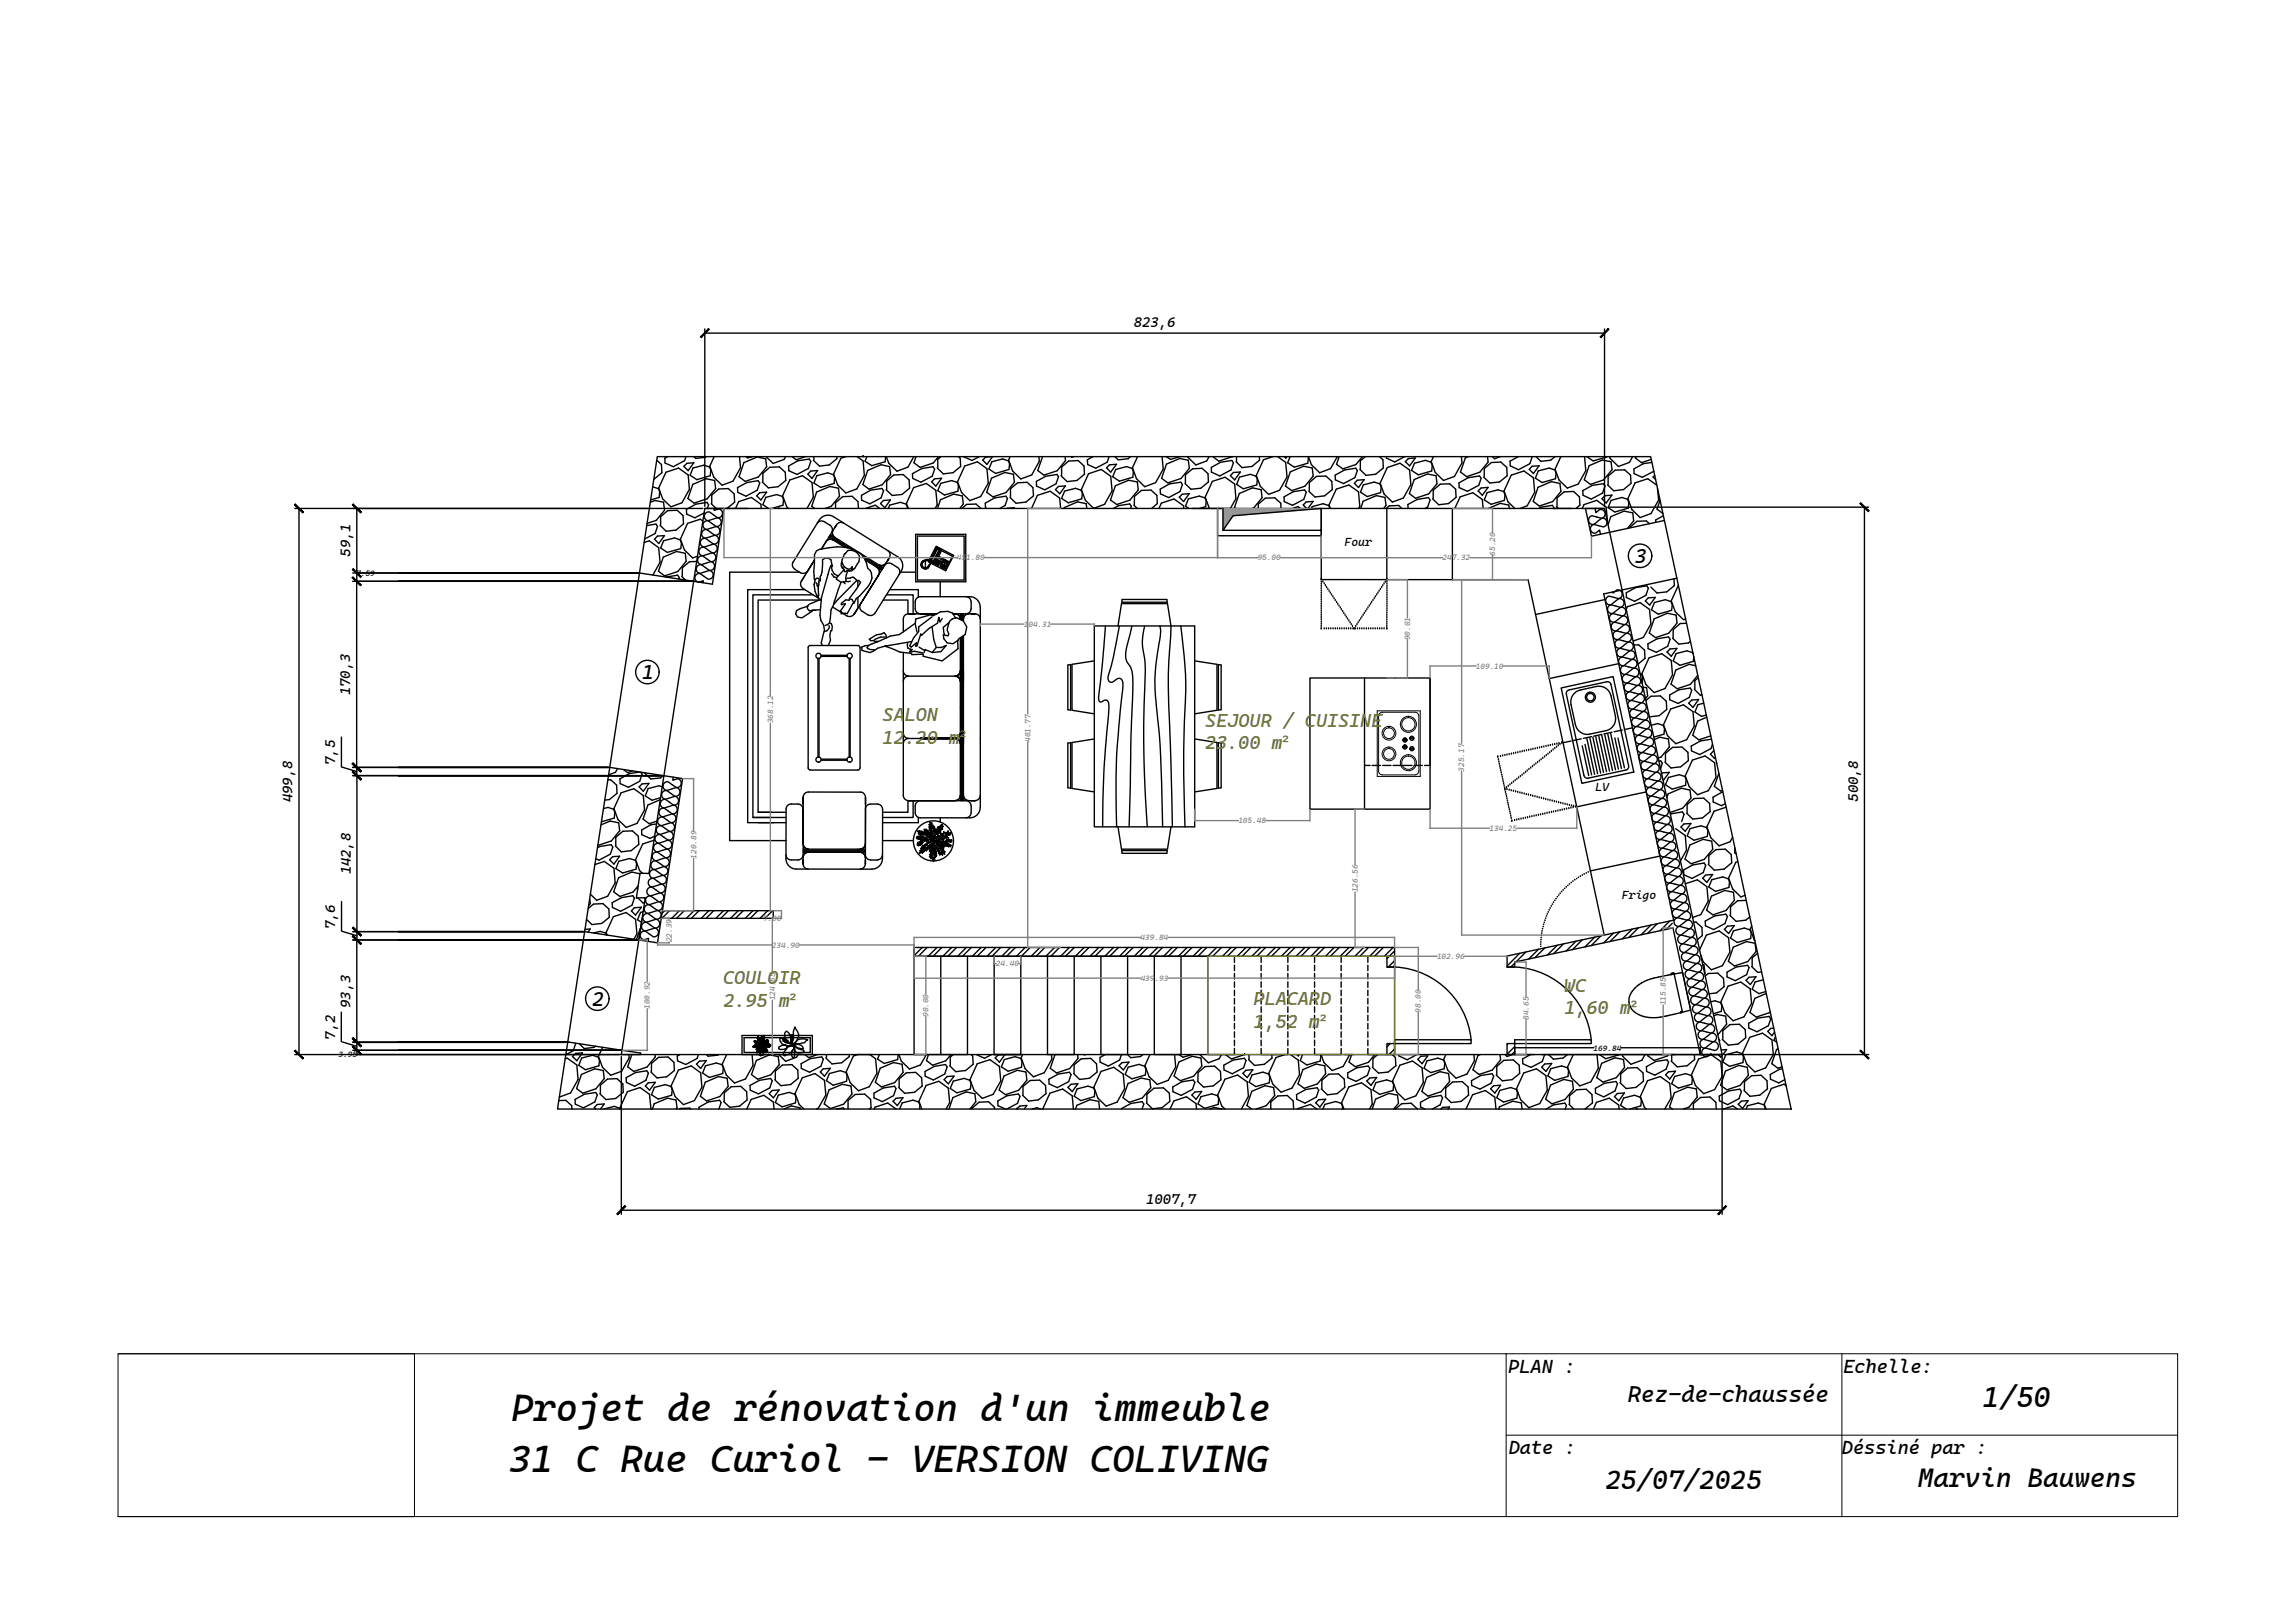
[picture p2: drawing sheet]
<svg xmlns="http://www.w3.org/2000/svg" width="420mm" height="297mm" viewBox="0 0 420 297" stroke-linecap="round" stroke-linejoin="round" font-family="sans-serif">
<defs><g id="words">
<g font-size="7">
<text x="93.6" y="260.1">Projet de rénovation d'un immeuble</text>
<text x="93.2" y="269.4">31 C Rue Curiol - VERSION COLIVING</text>
</g>
<text font-size="5.3" x="362.9" y="257.5">1/50</text>
<g font-size="4.9">
<text x="293.9" y="272.5">25/07/2025</text>
<text x="351.1" y="272.1">Marvin Bauwens</text>
</g>
<text font-size="4.2" x="298" y="256.7">Rez-de-chaussée</text>
<g font-size="3.7">
<text x="299.3" y="103">3</text>
<text x="117.6" y="124.3">1</text>
<text x="108.4" y="184.1">2</text>
</g>
<g font-size="3.5" fill="#727430">
<text x="161.5" y="136.1">12.20 m²</text>
<text x="161.6" y="132">SALON</text>
<text x="220.6" y="137.1">23.00 m²</text>
<text x="220.7" y="133">SEJOUR / CUISINE</text>
<text x="132.4" y="180.2">COULOIR</text>
<text x="132.4" y="184.2">2.95 m²</text>
<text x="229.5" y="184">PLACARD</text>
<text x="286.3" y="181.5">WC</text>
<text x="286.4" y="185.5">1,60 m²</text>
<text x="229.5" y="188.1">1,52 m²</text>
</g>
<g font-size="3.5">
<text x="276.1" y="251.3">PLAN :</text>
<text x="337.5" y="251.4">Echelle:</text>
<text x="276.2" y="266">Date :</text>
<text x="337.2" y="266">Déssiné par :</text>
</g>
<g font-size="2.6">
<text x="207.6" y="59.8">823,6</text>
<text x="64.2" y="101.9" transform="rotate(-90 64.2 101.9)">59,1</text>
<text x="64.1" y="127.2" transform="rotate(-90 64.1 127.2)">170,3</text>
<text x="61.3" y="140" transform="rotate(-90 61.3 140)">7,5</text>
<text x="53.6" y="146.8" transform="rotate(-90 53.6 146.8)">499,8</text>
<text x="340.2" y="146.7" transform="rotate(-90 340.2 146.7)">500,8</text>
<text x="64.2" y="160" transform="rotate(-90 64.2 160)">142,8</text>
<text x="61.4" y="170.1" transform="rotate(-90 61.4 170.1)">7,6</text>
<text x="64.2" y="184.5" transform="rotate(-90 64.2 184.5)">93,3</text>
<text x="61.3" y="190.3" transform="rotate(-90 61.3 190.3)">7,2</text>
<text x="209.8" y="220.3">1007,7</text>
</g>
<g font-size="2.2">
<text x="246.1" y="100">Four</text>
<text x="292.1" y="144.7">LV</text>
<text x="296.9" y="164.6">Frigo</text>
</g>
<g font-size="1.4" fill="#808080">
<text x="273.7" y="101.7" transform="rotate(-90 273.7 101.7)">65.20</text>
<text x="175.2" y="102.5">451.80</text>
<text x="230.3" y="102.6">95.00</text>
<text x="264.1" y="102.6">247.32</text>
<text x="187.4" y="114.7">104.31</text>
<text x="258.2" y="117.2" transform="rotate(-90 258.2 117.2)">90.01</text>
<text x="270.2" y="122.4">109.10</text>
<text x="141.5" y="132.4" transform="rotate(-90 141.5 132.4)">368.12</text>
<text x="188.6" y="135.8" transform="rotate(-90 188.6 135.8)">401.77</text>
<text x="268.1" y="141.2" transform="rotate(-90 268.1 141.2)">325.17</text>
<text x="226.7" y="150.7">105.48</text>
<text x="272.7" y="152.1">134.25</text>
<text x="127.5" y="157.1" transform="rotate(-90 127.5 157.1)">120.89</text>
<text x="248.6" y="163.3" transform="rotate(-90 248.6 163.3)">126.56</text>
<text x="123" y="172.4" transform="rotate(-90 123 172.4)">22.39</text>
<text x="139.7" y="168.6">7.00</text>
<text x="141.3" y="173.4">234.90</text>
<text x="208.8" y="172.1">439.84</text>
<text x="182.3" y="176.9">24.40</text>
<text x="208.8" y="179.5">439.93</text>
<text x="263.1" y="175.5">102.96</text>
<text x="119" y="184.6" transform="rotate(-90 119 184.6)">100.92</text>
<text x="141.9" y="183.1" transform="rotate(-90 141.9 183.1)">124.65</text>
<text x="260.1" y="185.3" transform="rotate(-90 260.1 185.3)">98.00</text>
<text x="305" y="184" transform="rotate(-90 305 184)">115.85</text>
<text x="170" y="186.1" transform="rotate(-90 170 186.1)">90.00</text>
<text x="279.9" y="186.7" transform="rotate(-90 279.9 186.7)">84.65</text>
</g>
<g font-size="1.4">
<text x="65.2" y="105.3">7.59</text>
<text x="62" y="193.5">3.95</text>
<text x="291.8" y="192.3">169.84</text>
</g>
</g></defs>
<!-- layer: 0 -->
<g fill="none" stroke="#000" stroke-width=".25">
<path d="M129 60.2v32.5M129 61h164.8M293.8 60.2v32.5M54 93.1h74.7M54.7 93.1v99.9M65.3 93.1v11.8M117.9 99.3l1-.3 1.7 1.2 .2 2.7-1.3 2.3M118.4 96.2l1.7-.3 .3 .5-.5 1.2-1.9 1M119.1 91.9l.8-.3 1.6 .3 .2 1.5-1.6 1.8-1.6 .6M119.5 89.1h.1M119.5 89.1l1 .3 .3 .6-.1 1-1.6 .5M120.2 84.3l.9 .7 .1 1.5-1.5 1.2"/>
<path d="M120.3 83.6h181.9l25.7 119.4h-225.8zM120.4 98.1l1.2-.1-1 1.5-.8-.8zM120.9 96.1v-1.5l1.3-1.1 1.8-.1 1.1 1v1.5l-1.3 1.1-1.8 .2-1.2-1.1M121.5 99l2-.5 1 .3 .3 .6-.2 1-2.4 .7-1.3-.8zM121.9 86.4l2.3-.7 1.8 1.2 .2 2.7-1.4 2.4-2 .8-1.5-1.5-.7-2zM122.2 83.6l-.5 .3 .1 .8 1.5 .7 2-1.1 .3-.7M125.2 85.4l.6-.6 1.2-.1-1 1.4zM126.8 88.7l2.5-1.1 1.5 .3 .2 1.5-1.5 1.9-2.4 .8-1.2-.9zM126.9 85.6l2-.5 1 .4 .2 .5-.1 1.1-2.4 .7-1.3-.8zM127 83.6l.4 .3 1.7-.2 .2-.1M128.7 95.4l-.5-.4-2.3 .8-1.3 2.9 .7 2 1.5 1.4 .9-.3M129 93.1h164.8l21.5 99.9h-201.6l4.4-28.7h-1.6l.7-4.5 1.6 .1z"/>
<path d="M129 93.1h3.5l-2.1 13.8-13.3-2h-52.5M129.5 93.1l.2-.7-.3-.4-2 .3-1.7 .9v.9l1.5 .7 1.7-.9M130.2 92.2l.9 .9M130.3 92.1v-1.5l1.3-1.1 1.7-.1 1.1 1 .1 1.5-1.4 1.1M130.7 83.6l-.8 1.7 .8 2 1.5 1.5 2-.7 1.4-2.5-.2-2M130.8 93.1l-.1 .3 .9-.3a.81 .81 0 0 1 .7 1 .81 .81 0 0 1-.9 .6l-1.5-1a.81 .81 0 0 0-1 .7 .81 .81 0 0 0 .7 .9l1.8-.6a.81 .81 0 0 1 .6 1 .81 .81 0 0 1-.9 .7l-1.5-1.1a.81 .81 0 0 0-.9 .7 .81 .81 0 0 0 .7 .9l1.7-.5a.81 .81 0 0 1 .7 .9 .81 .81 0 0 1-.9 .7l-1.5-1.1a.81 .81 0 0 0-.9 .7 .81 .81 0 0 0 .6 .9l1.8-.5a.81 .81 0 0 1 .7 .9 .81 .81 0 0 1-1 .7l-1.5-1.1a.81 .81 0 0 0-.9 .7 .81 .81 0 0 0 .7 .9l1.7-.5a.81 .81 0 0 1 .7 .9 .81 .81 0 0 1-.9 .7l-1.5-1.1a.81 .81 0 0 0-.9 .7 .81 .81 0 0 0 .6 .9l1.8-.5a.81 .81 0 0 1 .6 .9 .81 .81 0 0 1-.9 .7l-1.5-1.1a.81 .81 0 0 0-.9 .7 .81 .81 0 0 0 .7 .9l1.7-.5a.81 .81 0 0 1 .7 .9 .81 .81 0 0 1-.9 .7l-1.5-1.1a.81 .81 0 0 0-.9 .7 .81 .81 0 0 0 .6 1l1.8-.6a.8 .8 0 0 1 .7 .9 .8 .8 0 0 1-1 .7l-1.5-1a.81 .81 0 0 0-.9 .6 .81 .81 0 0 0 .7 1l.9-.3-.1 .3M132.8 93.1h4.1M133.1 93v.1M134.7 93.1l.5-1.3 2.4-.8 1.7 1.3 .1 .8M135 89.2l1.7-.9 2.1-.3 .3 .4-.5 1.3-2 1.1-1.5-.7zM136.2 84.7l2.4-1.1 1.6 .4 .2 1.4-1.6 1.9-2.4 .8-1.1-.8zM136.5 83.6l.4 .2 .9-.2"/>
<path d="M139.1 90.2l1.3-.1-1.1 1.4-.8-.8zM139.7 88.2v-1.6l1.2-1.1h1.8l1.1 .9v1.5l-1.3 1.2-1.8 .2-1.1-1.1M140.3 83.6l1.2 1.2 2.1-.7 .2-.5M140.7 93.1l-1-.7 .5-1.4 2-.5 1 .4 .2 .5-.1 1.1-2 .6M142.5 93.1h.3M144.3 93.1l-.3-.4-.7-2 1.3-2.9 2.3-.7 1.8 1.2 .2 2.7-1.2 2.1M144.4 85.3l1.7-1 2-.3 .3 .4-.4 1.3-2.1 1.1-1.5-.6zM145 83.6l.8 .5 1.7-.5M148.4 86.2l1.3-.1-1 1.5-.8-.8zM149 83.6v.6M149.1 93.1l-.5-.4 .9-2.6 2.4-1.1 1.6 .4 .2 1.4-1.5 1.9-1.1 .4M149.5 87.1l2-.6 1.1 .4 .2 .5-.1 1.1-2.5 .7-1.2-.8z"/>
<path d="M153 93.1v-1.1l1.3-1.1 1.7-.1 1.1 1 .1 1.3M153.2 83.6v.4l-1.4 1.1-1.8 .2-1.1-1M154.9 83.6l-1 .3-1.3 2.8 .8 2.1 1.5 1.4 2-.7 1.3-2.5-.2-2.6-1.1-.8M157.7 90.7l1.7-1 2.1-.3 .3 .4-.5 1.3-2.1 1.1-1.5-.7zM158 83.6h.1M158.5 93.1l1.7-.6 .9 .6M158.7 83.6l-.3 .8 1.2 .8 2.5-.7v-.9M158.9 86.1l2.4-1 1.6 .3 .1 1.5-1.5 1.8-2.4 .8-1.1-.8zM161.7 91.6l1.3-.1-1 1.4-.8-.8zM162.3 83.6l.4 1.2 1.5 1.4 2-.7 1.1-1.9M162.3 89.6v-1.6l1.3-1.1h1.8l1 .9 .1 1.6-1.4 1.1-1.8 .2-1.1-1.1M162.6 93.1l.3-.7 2-.5 1 .4 .2 .5v.3"/>
<path d="M166.3 93.1l-.4-1 1.4-2.9 2.3-.7 1.7 1.2 .3 2.7-.4 .7M167 86.7l1.8-.9 2-.4 .3 .5-.4 1.3-2.1 1.1-1.5-.7zM167.7 83.6l-.4 1.1 1.1 .8 2.5-.8 .9-1.1M171.1 87.6l1.3-.1-1.1 1.5-.7-.8zM171.6 93.1l.6-1.6 2.4-1.1 1.6 .4 .2 1.4-.7 .9M172.2 88.5l2-.5 1 .3 .3 .6-.1 1-2.5 .7-1.2-.8zM172.3 83.6l-.6 .5v1.5M175.5 83.6l.3 .3 .1 1.5-1.4 1.1-1.8 .2-1.1-1.1M176.1 93.1l.9-.8h1.7l.9 .8M176.4 83.6h.1M176.6 85.3l2.3-.8 1.8 1.3 .2 2.6-1.4 2.5-2 .7-1.5-1.4-.7-2zM179.3 83.6l-1.4 .7-1.5-.7"/>
<path d="M180.6 93.1l-.2-.2v-.8l1.7-1 2.1-.3 .2 .4-.4 1.3-1 .6M181.5 83.6l-1.1 .1-.5 .5 .8 .8 1-1.4M181.5 87.5l2.5-1 1.5 .3 .2 1.5-1.5 1.8-2.4 .8-1.2-.8zM181.6 84.5l2-.5 1 .3 .2 .6-.1 1-2.4 .7-1.3-.8zM184.4 93.1l1.3-.2-.1 .2M184.9 83.6l-.2 .6 .7 2 1.5 1.5 2-.8 1.4-2.5-.1-.8M185 91v-1.5l1.3-1.1 1.7-.1 1.1 .9 .1 1.5-1.4 1.2-1.8 .2-1.1-1.1M188.8 93.1l1.1-2.4 2.4-.8 1.7 1.3 .2 1.9M189.7 88.1l1.7-.9 2.1-.4 .3 .5-.5 1.2-2 1.1-1.5-.6zM190.9 83.6l-.9 2.5 1.1 .9 2.4-.8 1.6-1.9-.1-.7M193.8 89l1.3-.1-1.1 1.5-.8-.8zM194.4 87v-1.5l1.2-1.1 1.8-.1 1.1 1v1.5l-1.3 1.1-1.8 .2-1.2-1"/>
<path d="M194.8 93.1l.1-.2 2.4-1.1 1.6 .4 .1 .9M194.9 89.9l2-.5 1 .3 .3 .6-.2 1-2.4 .7-1.2-.8zM196.1 83.6l.1 .1 .4-.1M199.3 86.7l2.3-.8 1.7 1.3 .3 2.6-1.4 2.5-2 .7-1.5-1.4-.7-2zM200.1 83.6l-1 .5v.9l1.5 .7 2.1-1.1 .4-1M203.1 85.1l1.3-.1-1.1 1.4-.7-.8zM203.9 93.1l.8-.6 2.1-.3 .3 .5-.1 .4M204.1 83.6l.6 .6 1.8-.2 .5-.4M204.2 88.9l2.4-1 1.6 .3 .2 1.5-1.5 1.8-2.5 .8-1.1-.8zM204.3 85.9l1.9-.5 1.1 .3 .2 .6-.1 1-2.5 .8-1.2-.8zM207.6 92.4l.6 .7M207.7 92.4v-1.5l1.3-1.1 1.7-.1 1.1 1 .1 1.5-1.1 .9"/>
<path d="M208.3 83.6l-1 2 .8 2 1.5 1.5 2-.8 1.4-2.4-.3-2.3M212.2 93.1l.4-1 2.3-.8 1.8 1.3v.5M212.4 89.5l1.7-.9 2.1-.3 .3 .4-.5 1.3-2 1.1-1.6-.7zM213.5 83.6l.8 .5 1.7-.5M213.6 84.9l2.4-1 1.6 .3 .1 1.5-1.5 1.9-2.4 .8-1.1-.9zM215.9 91l.6-.5 1.2-.2-1 1.5zM217 88.4v-1.5l1.3-1.1 1.8-.1 1 1 .1 1.5-1.4 1.2-1.8 .1-1.1-1M217.4 83.6l1.5 1.5 2-.7 .5-.8M217.7 93.1l-.7-.5 .6-1.3 2-.5 1 .3 .2 .6-.1 1-1.1 .4M218.2 93.1h7.2M221.4 93.1l-.8-2.1 1.4-2.9 2.3-.8 1.7 1.3 .3 2.7-1 1.8M221.8 85.5l1.7-.9 2-.3 .3 .4-.4 1.3-2.1 1.1-1.5-.7z"/>
<path d="M222 83.6l1.1 .8 2.5-.8M222.9 93.1v5h19v-5l-16.2 1.3-1.8 2.7h18M223.9 93.1v4M225.6 83.6h.1M225.8 86.5l1.3-.1-1.1 1.4-.7-.8zM226.2 93.1l-.2-.2 .9-2.6 2.4-1 1.6 .3 .2 1.5-1.6 1.8-.2 .2M226.4 83.6v.9M226.9 87.3l2-.5 1 .4 .3 .5-.1 1.1-2.5 .7-1.2-.8zM230.4 93.1v-.8l1.2-1.1 1.8-.1 1.1 1v1M230.5 83.6l.1 .6-1.4 1.2-1.8 .2-1.1-1.1M233 83.6l-1.7 .5-1.3 2.9 .7 2 1.5 1.5 2.1-.8 1.3-2.4-.2-2.7-1.5-1M235.1 90.9l1.7-.9 2-.3 .3 .4-.4 1.3-2.1 1.1-1.5-.7z"/>
<path d="M235.1 83.6l.3 .2 .2-.2M236.2 83.6l-.5 1.1 1.3 .8 2.4-.7 .1-1.2M236.2 86.4l2.5-1.1 1.5 .3 .2 1.5-1.5 1.9-2.4 .8-1.2-.9zM236.6 93.1l1-.4 .5 .4M239.2 93.1l-.6-.7 .5-.5 1.3-.1-.9 1.3M239.5 83.6l.6 1.5 1.5 1.4 2-.7 1.2-2.2M239.7 89.9v-1.6l1.3-1.1 1.7-.1 1.1 1 .1 1.5-1.4 1.1-1.8 .3-1.1-1.1M240.1 93.1l.1-.4 2-.5 1.1 .3 .2 .6M241.9 93.1v13h37.9l13.9 65M243.6 93.1l-.3-.7 1.3-2.9 2.4-.7 1.7 1.2 .2 2.7-.2 .4M244.4 87l1.7-1 2.1-.3 .3 .4-.4 1.3-2.1 1.1-1.5-.7zM245.2 83.6l-.5 1.4 1.1 .8 2.4-.8 1.2-1.4"/>
<path d="M248.5 87.9l1.2-.1-1 1.4-.8-.7zM249.1 93.1l.5-1.4 2.4-1 1.6 .3 .1 1.5-.4 .6M249.6 88.7l2-.5 1 .4 .3 .5-.1 1.1-2.5 .7-1.2-.8zM250 83.6l-1 .7v1.6M252.5 83.6l.7 .5 .1 1.5-1.4 1.2-1.8 .2-1.1-1.1M253.8 93.1l.5-.5 1.8-.1 .5 .6M253.8 83.6v.2l1.5 .7 1.9-.9M253.9 93.1v13M254 85.6l2.3-.8 1.8 1.2 .2 2.7-1.4 2.5-2 .7-1.5-1.5-.7-2zM257.3 84.5l.5-.6 1.3-.1-1 1.5zM257.8 93.1l-.1-.8 1.8-.9 2-.3 .3 .4-.4 1.3-.5 .3M258.9 87.8l2.4-1.1 1.6 .4 .2 1.4-1.5 1.9-2.5 .8-1.1-.9z"/>
<path d="M259 84.8l1.9-.5 1.1 .3 .2 .6-.1 1-2.4 .7-1.3-.8zM262.4 91.3v-1.6l1.3-1.1 1.7-.1 1.1 1 .1 1.5-1.4 1.2-1.8 .2-1.1-1.1M262.4 83.6l-.4 .9 .8 2 1.5 1.4 2-.7 1.4-2.5-.2-1.1M265.9 93.1v13M266.3 93.1l1-2.2 2.3-.7 1.8 1.2 .1 1.7M267.1 88.4l1.7-1 2.1-.3 .3 .4-.5 1.3-2.1 1.1-1.5-.7zM268.8 83.6l-.5 .2-.9 2.6 1.1 .8 2.4-.8 1.5-1.8-.1-1M271.1 89.3l1.3-.1-1 1.4-.8-.7zM271.7 87.3v-1.5l1.3-1.1 1.8-.1 1 .9 .1 1.6-1.4 1.1-1.7 .2-1.2-1.1M272.3 90.2l2-.6 1 .4 .2 .5-.1 1.1-2.4 .7-1.3-.8zM272.5 93.1l2.2-1 1.5 .3 .1 .7M273.2 83.6l.4 .4 1.1-.4"/>
<path d="M277.3 93.1l-1.2-1.3-.7-2 1.3-2.8 2.3-.8 1.7 1.2 .3 2.7-1.4 2.5-1.3 .5M278 83.6l-1.5 .8v.9l1.5 .7 2.1-1.1 .4-1.3M280.5 85.3l1.3-.1-1.1 1.5-.7-.8zM281.2 83.6l.9 .8 1.8-.2 .8-.6M281.6 89.2l2.4-1.1 1.6 .4 .2 1.4-1.6 1.9-2.4 .8-1.1-.8zM281.6 86.2l2-.5 1 .3 .3 .6-.1 1-2.5 .7-1.2-.8zM281.7 93.1l.4-.3 2.1-.3 .3 .4-.1 .2M284.3 93.1h3.4M284.9 92.7l.4 .4M285.1 92.7v-1.6l1.2-1.1 1.8-.1 1.1 1v1.5l-.7 .7M285.8 83.6l-1.1 2.3 .7 2 1.5 1.4 2-.7 1.4-2.5-.2-2.5M289.7 93.1l.3-.7 2.3-.8 1.7 1.2 .3 2.7"/>
<path d="M289.8 89.8l1.7-1 2-.3 .3 .4-.4 1.3-2.1 1.1-1.5-.7zM290.5 83.6l1.2 .8 2.4-.8M290.9 85.2l2.5-1 1.5 .3 .2 1.5-1.5 1.8-2.4 .9-1.2-.9zM292 93.1l.2 .7 .7-.6a.82 .82 0 0 1 1 .7 .82 .82 0 0 1-.7 1l-1.7-.5a.81 .81 0 0 0-.7 1 .81 .81 0 0 0 1 .6l1.4-1.1a.81 .81 0 0 1 1 .6 .81 .81 0 0 1-.6 .9l-1.8-.4a.81 .81 0 0 0-.6 .9 .81 .81 0 0 0 .9 .7l.7-.6 .2 .8M293.8 93.1h-3.5l1.1 5 13.3-2.8M293.8 90.7l1.3-.1-1.1 1.5-.7-.8zM294.4 88.7v-1.5l1.3-1.2h1.7l1.1 1 .1 1.5-1.4 1.1-1.8 .2-1.1-1.1M294.4 96l.5-1.4 2.4-1.1 1.6 .4 .2 1.4-1.2 1.4M294.4 92.8h47.7M294.7 83.6l.1 .3 1.5 1.5 2-.8 .6-1M295 91.6l1.9-.6 1.1 .4 .2 .6-.1 1-2.5 .7-1.2-.8zM299.5 83.6l-.1 .2 1.1 .9 1.8-.6"/>
<path d="M301.9 95.8l-.5-.5-1.7 .1-1.3 1.1M302.4 84.6l-1.6 .3-1.7 .9 .1 .9 1.5 .7 2.1-1.2M302.9 87l-.3 .3 .5 .5M303.3 88.8l-1.6-1.2-2.4 .8-1.3 2.9 .8 2 1.5 1.4 2-.7 1.4-2.5-.3-2.1M303.9 91.6l-.5 1.6 1 .8M304.5 94.4l-1.4 .8v.4M341.3 92.8v100.2M64.5 106.4h62.1M65.3 104.8v37.2M72.9 106.4h54.1h-54.1M72.9 104.9h44.2h-43.5M121.4 102l2.5-1.1 1.6 .4 .1 1.4-1.5 1.9-2.4 .8-1.2-.9z"/>
<path d="M122 105.6h.1M122 105.6l2.1-.3 .3 .4-.1 .3M124.8 105.5l.7 .7M127.6 102.8h-1.4l-1.3 1.1v1.6M241.9 115.1h.1M241.9 114.6h.1M241.9 114.2h.1M241.9 113.8h.1M241.9 113.4h.1M241.9 113h.1M241.9 112.6h.1M241.9 112.2h.1"/>
<path d="M241.9 111.8h.1M241.9 111.4h.1M241.9 111h.1M241.9 110.6h.1M241.9 110.2h.1M241.9 109.8h.1M241.9 109.4h.1M241.9 109h.1M241.9 108.5h.1M241.9 108.1h.1M241.9 107.7h.1M241.9 107.3h.1"/>
<path d="M241.9 106.9h.1M241.9 106.5h.1M241.9 106.1h.1M242.2 106.5h.1M242.4 115.1h.1M242.4 106.9h.1M242.7 107.2h.1M242.8 115.1h.1M242.9 107.5h.1M243.1 107.9h.1M243.2 115.1h.1M243.3 108.2h.1"/>
<path d="M243.5 108.5h.1M243.6 115.1h.1M243.8 108.9h.1M244 109.2h.1M244.1 115.1h.1M244.2 109.6h.1M244.5 115.1h.1M244.5 109.9h.1M244.7 110.2h.1M244.9 115.1h.1M244.9 110.6h.1M245.1 110.9h.1"/>
<path d="M245.3 115.1h.1M245.4 111.3h.1M245.6 111.6h.1M245.7 115.1h.1M245.8 111.9h.1M246 112.3h.1M246.1 115.1h.1M246.3 112.6h.1M246.5 115.1h.1M246.5 113h.1M246.7 113.3h.1M246.9 115.1h.1"/>
<path d="M246.9 113.6h.1M247.2 114h.1M247.3 115.1h.1M247.4 114.3h.1M247.6 114.6h.1M247.7 115.1h.1M247.9 115.1h.1M248.1 115.1h.1M248.2 114.6h.1M248.4 114.3h.1M248.5 115.1h.1M248.6 114h.1"/>
<path d="M248.9 113.6h.1M248.9 115.1h.1M249.1 113.3h.1M249.3 115.1h.1M249.3 113h.1M249.6 112.6h.1M249.7 115.1h.1M249.8 112.3h.1M250 111.9h.1M250.1 115.1h.1M250.2 111.6h.1M250.4 111.3h.1"/>
<path d="M250.5 115.1h.1M250.7 110.9h.1M250.9 110.6h.1M251 115.1h.1M251.1 110.2h.1M251.4 115.1h.1M251.4 109.9h.1M251.6 109.6h.1M251.8 115.1h.1M251.8 109.2h.1M252 108.9h.1M252.2 115.1h.1"/>
<path d="M252.3 108.5h.1M252.5 108.2h.1M252.6 115.1h.1M252.7 107.9h.1M252.9 107.5h.1M253 115.1h.1M253.2 107.2h.1M253.4 115.1h.1M253.4 106.9h.1M253.6 106.5h.1M253.9 115.1h.1M253.9 112.2h.1"/>
<path d="M253.9 112.6h.1M253.9 113h.1M253.9 113.4h.1M253.9 113.8h.1M253.9 114.2h.1M253.9 114.6h.1M253.9 106.1h.1M253.9 106.5h.1M253.9 106.9h.1M253.9 107.3h.1M253.9 107.7h.1M253.9 108.1h.1"/>
<path d="M253.9 108.5h.1M253.9 109h.1M253.9 109.4h.1M253.9 109.8h.1M253.9 110.2h.1M253.9 110.6h.1M253.9 111h.1M253.9 111.4h.1M253.9 111.8h.1M293.8 109.7l-12.7 2.8M295.3 108.3v.2l.7-.5a.82 .82 0 0 1 1 .6 .82 .82 0 0 1-.6 1l-1.8-.5a.81 .81 0 0 0-.6 1 .81 .81 0 0 0 .9 .6l1.5-1.1a.81 .81 0 0 1 .9 .6 .81 .81 0 0 1-.6 1l-1.8-.5a.81 .81 0 0 0-.6 1 .81 .81 0 0 0 1 .6l1.4-1.1a.81 .81 0 0 1 .9 .6 .81 .81 0 0 1-.6 .9l-1.7-.4a.81 .81 0 0 0-.7 .9 .81 .81 0 0 0 1 .7l1.4-1.2a.81 .81 0 0 1 1 .7 .81 .81 0 0 1-.6 .9l-1.8-.4a.81 .81 0 0 0-.6 .9 .81 .81 0 0 0 1 .7l1.4-1.2a.81 .81 0 0 1 .9 .7 .81 .81 0 0 1-.6 .9l-1.7-.4a.81 .81 0 0 0-.7 .9 .81 .81 0 0 0 1 .7l1.4-1.2a.81 .81 0 0 1 1 .6 .81 .81 0 0 1-.7 1l-1.7-.4a.81 .81 0 0 0-.6 .9 .81 .81 0 0 0 .9 .6l1.4-1.1a.81 .81 0 0 1 1 .6 .81 .81 0 0 1-.6 1l-1.8-.5a.81 .81 0 0 0-.6 1 .81 .81 0 0 0 1 .6l1.4-1.1a.81 .81 0 0 1 .9 .6 .81 .81 0 0 1-.6 1l-1.7-.5a.81 .81 0 0 0-.7 1 .81 .81 0 0 0 1 .6l1.4-1.1a.81 .81 0 0 1 1 .6 .81 .81 0 0 1-.6 1l-1.8-.5a.81 .81 0 0 0-.6 1 .81 .81 0 0 0 .9 .6l1.5-1.1a.81 .81 0 0 1 .9 .6 .81 .81 0 0 1-.6 1l-1.8-.5a.81 .81 0 0 0-.6 1 .81 .81 0 0 0 1 .6l1.4-1.1a.81 .81 0 0 1 1 .6 .81 .81 0 0 1-.7 1l-1.7-.5a.81 .81 0 0 0-.7 1 .81 .81 0 0 0 1 .6l1.4-1.1a.81 .81 0 0 1 1 .6 .81 .81 0 0 1-.6 .9l-1.8-.4a.82 .82 0 0 0-.6 1 .82 .82 0 0 0 1 .6l1.4-1.2a.81 .81 0 0 1 .9 .7 .81 .81 0 0 1-.6 .9l-1.7-.4a.81 .81 0 0 0-.7 1 .81 .81 0 0 0 1 .6l1.4-1.2a.81 .81 0 0 1 1 .7 .81 .81 0 0 1-.6 .9l-1.8-.4a.81 .81 0 0 0-.6 .9 .81 .81 0 0 0 .9 .7l1.5-1.2a.81 .81 0 0 1 .9 .7 .81 .81 0 0 1-.6 .9l-1.8-.4a.81 .81 0 0 0-.6 .9 .81 .81 0 0 0 1 .7l1.4-1.2a.82 .82 0 0 1 .9 .7 .82 .82 0 0 1-.6 .9l-1.7-.4a.81 .81 0 0 0-.7 .9 .81 .81 0 0 0 1 .6l1.4-1.1a.81 .81 0 0 1 1 .6 .81 .81 0 0 1-.6 1l-1.8-.5a.81 .81 0 0 0-.6 1 .81 .81 0 0 0 1 .6l1.4-1.1a.81 .81 0 0 1 .9 .6 .81 .81 0 0 1-.6 1l-1.7-.5a.81 .81 0 0 0-.7 1 .81 .81 0 0 0 1 .6l1.4-1.1a.81 .81 0 0 1 1 .6 .81 .81 0 0 1-.6 1l-1.8-.5a.82 .82 0 0 0-.6 1 .82 .82 0 0 0 .9 .6l1.5-1.1a.81 .81 0 0 1 .9 .6 .81 .81 0 0 1-.6 1l-1.8-.5a.81 .81 0 0 0-.6 1 .81 .81 0 0 0 1 .6l1.4-1.1a.81 .81 0 0 1 .9 .6 .81 .81 0 0 1-.6 1l-1.7-.5a.81 .81 0 0 0-.7 1 .81 .81 0 0 0 1 .6l1.4-1.1a.81 .81 0 0 1 1 .6 .81 .81 0 0 1-.6 .9l-1.8-.4a.81 .81 0 0 0-.6 1 .81 .81 0 0 0 .9 .6l1.5-1.2a.82 .82 0 0 1 .9 .7 .82 .82 0 0 1-.6 1l-1.8-.5a.81 .81 0 0 0-.6 1 .81 .81 0 0 0 1 .6l1.4-1.1a.81 .81 0 0 1 1 .6 .81 .81 0 0 1-.7 .9l-1.7-.4a.81 .81 0 0 0-.6 .9 .81 .81 0 0 0 .9 .7l1.4-1.2a.81 .81 0 0 1 1 .7 .81 .81 0 0 1-.6 .9l-1.8-.4a.81 .81 0 0 0-.6 .9 .81 .81 0 0 0 1 .7l1.4-1.2a.81 .81 0 0 1 .9 .7 .81 .81 0 0 1-.6 .9l-1.7-.4a.82 .82 0 0 0-.7 .9 .82 .82 0 0 0 1 .7l1.4-1.2a.81 .81 0 0 1 1 .6 .81 .81 0 0 1-.6 1l-1.8-.4a.81 .81 0 0 0-.6 .9 .81 .81 0 0 0 .9 .6l1.5-1.1a.81 .81 0 0 1 .9 .6 .81 .81 0 0 1-.6 1l-1.8-.5a.81 .81 0 0 0-.6 1 .81 .81 0 0 0 1 .6l1.4-1.1a.81 .81 0 0 1 .9 .6 .81 .81 0 0 1-.6 1l-1.7-.5a.81 .81 0 0 0-.7 1 .81 .81 0 0 0 1 .6l1.4-1.1a.82 .82 0 0 1 1 .6 .82 .82 0 0 1-.6 1l-1.8-.5a.81 .81 0 0 0-.6 1 .81 .81 0 0 0 .9 .6l1.5-1.1a.81 .81 0 0 1 .9 .6 .81 .81 0 0 1-.6 1l-1.8-.5a.81 .81 0 0 0-.6 1 .81 .81 0 0 0 1 .6l1.4-1.1h.3a.82 .82 0 0 1 .7 .7 .82 .82 0 0 1-.6 .9l-1.8-.5a.81 .81 0 0 0-.6 1 .81 .81 0 0 0 .9 .6l1.5-1.1a.81 .81 0 0 1 .9 .6 .81 .81 0 0 1-.6 1l-1.8-.5a.82 .82 0 0 0-.6 1 .82 .82 0 0 0 1 .6l1.4-1.1a.81 .81 0 0 1 .9 .6 .81 .81 0 0 1-.6 .9l-1.7-.4a.81 .81 0 0 0-.7 1 .81 .81 0 0 0 1 .6l1.4-1.2a.81 .81 0 0 1 1 .7 .81 .81 0 0 1-.6 .9l-1.8-.4a.81 .81 0 0 0-.6 .9 .81 .81 0 0 0 .9 .7l1.5-1.2a.81 .81 0 0 1 .9 .7 .81 .81 0 0 1-.6 .9l-1.8-.4a.81 .81 0 0 0-.6 .9 .81 .81 0 0 0 1 .7l1.4-1.2a.82 .82 0 0 1 1 .7 .82 .82 0 0 1-.7 .9l-1.7-.4a.81 .81 0 0 0-.6 .9 .81 .81 0 0 0 .9 .6l1.4-1.1a.81 .81 0 0 1 1 .6 .81 .81 0 0 1-.6 1l-1.8-.5a.81 .81 0 0 0-.6 1 .81 .81 0 0 0 .9 .6l1.5-1.1a.81 .81 0 0 1 .9 .6 .81 .81 0 0 1-.6 1l-1.8-.5a.81 .81 0 0 0-.6 1 .81 .81 0 0 0 1 .6l1.4-1.1a.81 .81 0 0 1 1 .6 .81 .81 0 0 1-.6 1l-1.8-.5a.82 .82 0 0 0-.6 1 .82 .82 0 0 0 .9 .6l1.5-1.1a.81 .81 0 0 1 .9 .6 .81 .81 0 0 1-.6 1l-1.8-.5a.81 .81 0 0 0-.6 1 .81 .81 0 0 0 1 .6l1.4-1.1a.81 .81 0 0 1 1 .6 .81 .81 0 0 1-.7 1l-1.7-.5a.81 .81 0 0 0-.7 1 .81 .81 0 0 0 1 .6l1.4-1.1a.81 .81 0 0 1 1 .6 .81 .81 0 0 1-.6 .9l-1.8-.4a.81 .81 0 0 0-.6 1 .81 .81 0 0 0 .9 .6l1.5-1.2a.82 .82 0 0 1 .9 .7 .82 .82 0 0 1-.6 1l-1.8-.5a.81 .81 0 0 0-.6 1 .81 .81 0 0 0 1 .6l1.4-1.1a.81 .81 0 0 1 1 .6 .81 .81 0 0 1-.7 .9l-1.7-.4a.81 .81 0 0 0-.6 .9 .81 .81 0 0 0 .9 .7l1.4-1.2a.81 .81 0 0 1 1 .7 .81 .81 0 0 1-.6 .9l-1.8-.4a.81 .81 0 0 0-.6 .9 .81 .81 0 0 0 1 .7l1.4-1.2a.81 .81 0 0 1 .9 .7 .81 .81 0 0 1-.6 .9l-1.7-.4a.82 .82 0 0 0-.7 .9 .82 .82 0 0 0 1 .7l1.4-1.2a.81 .81 0 0 1 1 .6 .81 .81 0 0 1-.6 1l-1.8-.4a.81 .81 0 0 0-.6 .9 .81 .81 0 0 0 .9 .6l1.5-1.1a.81 .81 0 0 1 .9 .6 .81 .81 0 0 1-.6 1l-1.8-.5a.81 .81 0 0 0-.6 1 .81 .81 0 0 0 1 .6l1.4-1.1a.81 .81 0 0 1 1 .6 .81 .81 0 0 1-.7 1l-1.7-.5a.81 .81 0 0 0-.6 1 .81 .81 0 0 0 .9 .6l1.4-1.1a.82 .82 0 0 1 1 .6 .82 .82 0 0 1-.6 1l-1.8-.5a.81 .81 0 0 0-.6 1 .81 .81 0 0 0 .9 .6l1.5-1.1a.81 .81 0 0 1 .9 .6 .81 .81 0 0 1-.6 1l-1.8-.5a.81 .81 0 0 0-.6 1 .81 .81 0 0 0 1 .6l1.4-1.1a.81 .81 0 0 1 1 .6 .81 .81 0 0 1-.7 1l-1.7-.5a.81 .81 0 0 0-.6 1 .81 .81 0 0 0 .9 .6l.7-.6 .1 .2M297.7 108.5l1.7-.9 2.1-.4 .3 .5-.5 1.3-2 1.1-1.5-.7z"/>
<path d="M297.7 111.5l.2-.5 2.3-.7 1.8 1.2 .2 2.7-1.3 2.5-1.9 .6M299.1 118.1l.9-.1 1.1 1 .1 1.5-1.3 1M301.7 117.8l1.7-.9 2.1-.3 .3 .4-.5 1.3-2.1 1.1-1.5-.7zM301.8 109.4l1.2-.1-1 1.5-.8-.8zM302.8 113.3l2.5-1.1 1.6 .4 .1 1.4-1.5 1.9-2.4 .8-1.2-.8zM302.9 110.3l2-.5 1 .3 .3 .5-.2 1.1-2.4 .7-1.3-.8zM305.7 118.8l1.3-.1-1 1.4-.8-.8zM306.2 116.8l1.1 1.1 1.8-.2 .4-.3M306.5 105.9v1.3l-1.3 1.1-1.8 .2-1.2-1.1M307 105.8l-13.4 2.9 12.8 59.7-30.5 6.6M307.3 107.1l-1.3 2.9 .7 2 1.5 1.4 .4-.1M308.8 114.1h-1.2l-1.3 1.1v1.6"/>
<path d="M310 119.7l-.1-.2-1.1-.4-1.9 .5-.6 1.4 1.3 .8 2.4-.8 .1-.8M62.5 134.9v5.5l2.8 .8M239.8 124.1h22v24h-22zM249.8 124.1v16h1M261.8 124.1v16h-1M274.2 138.6h.1M274.3 139.1h.1M274.4 139.5h.1M274.5 139.9h.1M274.7 138.5h.1M275.1 138.4h.1M275.5 138.3h.1"/>
<path d="M275.9 138.2h.1M276.3 138.1h.1M276.7 138h.1M277.1 137.9h.1M277.5 137.8h.1M277.9 137.8h.1M278.3 137.7h.1M278.7 137.6h.1M279.1 137.5h.1M279.5 137.4h.1M279.9 137.3h.1M280.3 137.2h.1"/>
<path d="M280.6 137.1h.1M281.1 137.1h.1M281.2 139.8h.1M281.5 137h.1M281.5 139.6h.1M281.8 139.3h.1M281.9 136.9h.1M282.1 139.1h.1M282.2 136.8h.1M282.4 138.8h.1M282.6 136.7h.1M282.8 138.5h.1"/>
<path d="M283 136.6h.1M283.1 138.3h.1M283.4 138h.1M283.4 136.5h.1M283.7 137.8h.1M283.8 136.4h.1M284 137.5h.1M284.2 136.3h.1M284.3 137.3h.1M284.6 136.3h.1M284.6 137h.1M285 136.7h.1"/>
<path d="M285 136.2h.1M285.3 136.5h.1M285.4 136.1h.1M285.6 136.2h.1M285.9 136h.1M287.6 135.6l-1.4 .3M289.5 135.2l-1.5 .3M291.4 134.8l-1.5 .3M293.3 134.4l-1.5 .3M295.1 134l-1.5 .3M296.4 121.5l-12.8 2.7M297 133.6l-1.5 .3"/>
<path d="M298.9 133.2l-1.5 .3M300.3 123.3l.2 .1 .3 .6-.1 1M300.7 125h.1M300.8 125.8l.7 .1 .1 1.5-.4 .4M301.3 128.2l.9-.8h1.8l1.1 .9v1.5l-1.4 1.2-1.7 .2M301.9 120.4l2.3-.8 1.8 1.3 .2 2.6-1.4 2.5-2 .8-1.5-1.5-.7-2zM302.3 132.7l1.2-.3 1 .4 .2 .5-.1 1.1-1.8 .5M302.9 135.3l1-.4 1.5 .3 .2 1.5-1.5 1.9-.5 .1M303.7 139.3h.3l.3 .4-.3 .9M304.9 139.4v-1.5l1.3-1.1 1.7-.1 1.1 1 .1 1.5-1.4 1.1-1.8 .3-1.1-1.1M305.7 127.2l1.7-1 2-.3 .3 .5-.4 1.2-2.1 1.1-1.5-.6zM305.9 129.8l2.3-.8 1.7 1.2 .3 2.7-1.4 2.5-2 .7-1.5-1.5-.8-2z"/>
<path d="M309.7 128.1l1.3-.1-1.1 1.5-.7-.8zM309.8 139.1l2.4-.7 1.7 1.2 .3 2.6-1.4 2.5-2 .7-1.5-1.4-.8-2zM310.2 126.2l1.1 1h.3M310.5 121.8l-1.3-.2-2.4 1-.9 2.6 1.1 .9 2.5-.8 1.3-1.7M310.9 124l-.6 .6v1.5M311.9 128.7l-1.1 .3-.5 1.3 1.2 .8 .9-.2M312.5 131.3l-1.7 .7-.9 2.6 1.1 .8 2.2-.7M313.3 135.3l-2 .3-1.7 1 .1 .8 1.5 .7 2-1.1 .3-.8M313.8 137.5l-.7 .5 .8 .8 .1-.2M314.3 139.6v.1M64.5 140.4h46.8M64.6 142h56.5"/>
<path d="M65.3 142v30M72.9 142h48.7h-48.7M72.9 140.4h38.7h-38.7M108.9 158.2l1.7-.5 1.8 1.2 .2 2.7-1.3 2.4-2.1 .8-1.1-1.2M109.4 155.2l.4-.3 2.1-.3 .3 .4-.5 1.3-2 1.1-.6-.3M110 151l1.7-.7 1.6 .3 .2 1.4-1.6 1.9-2.4 .8M110.5 148l.8-.2 1 .3 .3 .6-.1 1-2.4 .7M111.3 142.7h.5l1.1 1 .1 1.5-1.4 1.1-.9 .1M111.6 140.4l13.4 2.1-4.6 30.1-13.4-2.1M112.2 156.8l1.2-.1-1 1.4-.8-.7zM112.7 154.8v-1.6l1.3-1.1h1.8l1.1 .9v1.5l-1.4 1.2-1.8 .2-1.1-1.1M113.1 140.7l-.4 .7-1.3 .4"/>
<path d="M113.3 157.6l2-.5 1 .4 .2 .5-.1 1.1-2.4 .7-1.2-.8zM113.7 145.1l2.3-.8 1.8 1.3 .2 2.6-1.4 2.5-2 .7-1.5-1.4-.7-2zM114.2 140.9l.7 .5 .9-.3M117.1 141.3l-1.9 .3-1.7 .9v.9l1.5 .7 2.1-1.1 .5-1.3-.3-.4M117.2 159.9l-1.5-.3-2.5 1-.8 2.6 1.1 .9 2.4-.8 .9-1.2M117.5 143.5l1.3-.1-1 1.4-.8-.8zM118 141.5l1.1 1.1 1.8-.2 .5-.4M118.1 141.4v.1M119.7 153.8l-2 .7-1.3 2.8 .7 2 .5 .5M120.2 150.8l-1 .1-1.7 1v.9l1.5 .6 .9-.4M120.9 146.4l-2.3 .9-.9 2.6 1.2 .9 1.4-.5M121.2 144l-.5-.2-2 .5-.6 1.4 1.3 .8 1.5-.5"/>
<path d="M123.3 142.2l-.1 .6 .8-.3a.81 .81 0 0 1 .7 .9 .81 .81 0 0 1-.9 .7l-1.5-1a.81 .81 0 0 0-.9 .7 .81 .81 0 0 0 .7 .9l1.7-.6a.81 .81 0 0 1 .7 1 .81 .81 0 0 1-1 .6l-1.4-1a.81 .81 0 0 0-1 .7 .81 .81 0 0 0 .7 .9l1.7-.6a.81 .81 0 0 1 .7 1 .81 .81 0 0 1-.9 .6l-1.5-1a.81 .81 0 0 0-.9 .7 .81 .81 0 0 0 .7 .9l1.7-.6a.81 .81 0 0 1 .7 1 .81 .81 0 0 1-.9 .7l-1.5-1.1a.81 .81 0 0 0-.9 .7 .81 .81 0 0 0 .6 .9l1.8-.5a.81 .81 0 0 1 .6 .9 .81 .81 0 0 1-.9 .7l-1.5-1.1a.81 .81 0 0 0-.9 .7 .81 .81 0 0 0 .7 .9l1.7-.5a.8 .8 0 0 1 .7 .9 .8 .8 0 0 1-.9 .7l-1.5-1.1a.81 .81 0 0 0-.9 .7 .81 .81 0 0 0 .6 .9l1.8-.5a.81 .81 0 0 1 .7 .9 .81 .81 0 0 1-1 .7l-1.5-1.1a.81 .81 0 0 0-.9 .7 .81 .81 0 0 0 .7 .9l1.7-.5a.81 .81 0 0 1 .7 .9 .81 .81 0 0 1-.9 .7l-1.5-1.1a.81 .81 0 0 0-.9 .7 .81 .81 0 0 0 .6 .9l1.8-.5 .2 .1a.81 .81 0 0 1 .4 .9 .81 .81 0 0 1-.9 .6l-1.5-1.1a.81 .81 0 0 0-.9 .7 .81 .81 0 0 0 .7 1l1.7-.6a.81 .81 0 0 1 .7 .9 .81 .81 0 0 1-.9 .7l-1.5-1a.81 .81 0 0 0-.9 .6 .81 .81 0 0 0 .6 1l1.8-.6a.81 .81 0 0 1 .7 .9 .81 .81 0 0 1-1 .7l-1.5-1a.8 .8 0 0 0-.9 .6 .8 .8 0 0 0 .7 .9l1.7-.5a.81 .81 0 0 1 .7 .9 .81 .81 0 0 1-.9 .7l-1.5-1.1a.81 .81 0 0 0-.9 .7 .81 .81 0 0 0 .7 1l1.7-.6a.81 .81 0 0 1 .7 .9 .81 .81 0 0 1-1 .7l-1.4-1a.81 .81 0 0 0-1 .6 .81 .81 0 0 0 .7 1l1.7-.6a.81 .81 0 0 1 .7 .9 .81 .81 0 0 1-.9 .7l-1.5-1a.81 .81 0 0 0-.9 .7 .81 .81 0 0 0 .7 .9l1.7-.6a.81 .81 0 0 1 .7 .9 .81 .81 0 0 1-.9 .7l-1.5-1a.81 .81 0 0 0-1 .7 .81 .81 0 0 0 .7 .9l1.8-.6a.81 .81 0 0 1 .6 1 .81 .81 0 0 1-.9 .6l-1.5-1a.81 .81 0 0 0-.9 .7 .81 .81 0 0 0 .7 .9l1.7-.6a.81 .81 0 0 1 .7 1 .81 .81 0 0 1-.9 .6l-1.5-1a.81 .81 0 0 0-.9 .7 .81 .81 0 0 0 .6 .9l1.8-.6a.81 .81 0 0 1 .6 1 .81 .81 0 0 1-.9 .7l-1.5-1.1a.81 .81 0 0 0-.9 .7 .81 .81 0 0 0 .7 .9l.8-.3v.6M249.8 140.1v8M251.2 140.1h1.6M253.1 140.1h1.6M255 140.1h1.6M257 140.1h1.5M258.9 140.1h1.5M274.6 140.3h.1M274.7 140.6h.1M274.7 141h.1M274.8 141.4h.1M274.9 141.8h.1"/>
<path d="M275 142.2h.1M275.1 142.6h.1M275.2 143h.1M275.3 143.4h.1M275.4 143.8h.1M275.4 144.2h.1M275.5 144.4h.1M275.5 144.6h.1M275.6 145h.1M275.7 145.4h.1M275.8 145.8h.1M275.8 144.2h.1"/>
<path d="M275.9 146.2h.1M275.9 144.5h.1M276 146.6h.1M276.1 147h.1M276.1 143.9h.1M276.1 147.4h.1M276.2 147.8h.1M276.3 144.6h.1M276.3 148.2h.1M276.4 148.6h.1M276.4 143.6h.1M276.5 149h.1"/>
<path d="M276.6 149.4h.1M276.7 149.8h.1M276.7 144.7h.1M276.8 143.4h.1M276.8 150.3h.1M277.1 143.1h.1M277.1 144.8h.1M277.3 150.2h.1M277.4 142.9h.1M277.5 144.9h.1M277.7 150.1h.1M277.7 142.6h.1"/>
<path d="M277.9 145h.1M278 142.4h.1M278.1 150h.1M278.3 145.1h.1M278.3 142.1h.1M278.5 149.9h.1M278.6 145.2h.1M278.7 141.9h.1M278.9 149.8h.1M279 141.6h.1M279 145.3h.1M279.3 149.7h.1"/>
<path d="M279.3 141.4h.1M279.4 145.4h.1M279.6 141.1h.1M279.7 149.7h.1M279.8 145.5h.1M279.9 140.8h.1M280.1 149.5h.1M280.2 140.6h.1M280.2 145.6h.1M280.5 149.5h.1M280.5 140.3h.1M280.6 145.7h.1"/>
<path d="M280.9 140.1h.1M280.9 149.4h.1M281 145.8h.1M281.2 149.3h.1M281.4 145.9h.1M281.6 149.2h.1M281.8 146h.1M282 149.1h.1M282.2 146.1h.1M282.4 149h.1M282.6 146.2h.1M282.8 149h.1"/>
<path d="M283 146.3h.1M283.2 148.9h.1M283.4 146.4h.1M283.6 148.8h.1M283.8 146.5h.1M284 148.7h.1M284.2 146.6h.1M284.4 148.6h.1M284.6 146.7h.1M284.8 148.5h.1M284.9 146.8h.1M285.2 148.4h.1"/>
<path d="M285.3 146.9h.1M285.6 148.3h.1M285.7 147h.1M286 148.3h.1M286.1 147.1h.1M286.4 148.2h.1M286.5 147.2h.1M286.8 148.1h.1M286.9 147.3h.1M287.2 148h.1M287.3 147.4h.1M287.6 147.9h.1"/>
<path d="M287.7 147.5h.1M288 147.8h.1M288.1 147.6h.1M288.5 147.7h.1M301.4 144.9l-12.7 2.8M303.9 156.7l-12.7 2.7M304.2 141.6l1.4-.2-1.1 1.4-.1-.1M305.2 146l.2-.7 2.4-1 1.6 .3 .2 1.5-1.5 1.8-2.4 .8M305.5 142.3l1.9-.5 1.1 .3 .2 .6-.1 1-2.5 .7-1.2-.8zM305.8 149l2.2-.4 .3 .4-.4 1.3M306.8 151.7l1.7 1.2 .3 2.7-1.1 2M308.2 159.2l1.7-.9 2.1-.3 .3 .4-.5 1.3-2 1.1-1.5-.7z"/>
<path d="M308.3 150.8l1.3-.1-1.1 1.4-.8-.7zM308.9 148.8v-1.6l1.3-1.1h1.7l1.1 1 .1 1.5-1.4 1.1-1.8 .2-1.1-1.1M309.4 154.7l2.4-1.1 1.6 .4 .2 1.4-1.6 1.9-2.4 .8-1.1-.9zM309.4 151.6l2-.5 1 .4 .3 .5-.1 1.1-2.5 .7-1.2-.8zM312.8 158.1v-1.5l1.3-1.1 1.8-.1 1 1 .1 1.5-1.3 1.2-1.8 .2-1.2-1.1M314.7 141.5l-.8 2.4 1.1 .9 .3-.2M315.4 144.9l-1.8 1v.9l1.6 .7 .7-.4M316 147.7l-2.2 .8-1.3 2.8 .7 2 1.5 1.5 2-.7 .5-.9M317.6 155.2v.9l.2 .1M318.2 157.7l-.4 .1-1.3 2.9 .7 2 1.5 1.5 .8-.3M62.5 165v5.4l2.8 .9M64.6 172h41.8"/>
<path d="M64.6 170.5h42.1M65.3 172v18.7M72.9 172h44h-44M72.9 170.5h34.1h-34.1M107.1 170.1l1-.1-.5 .6M107.7 166.3l.9-.8 1.8-.1 1.1 1v1.5l-1.3 1.1-1.8 .2-1-.9M108 164.5l.1 .9-.3 .3M108.7 170.8l1.2-.3 1 .3 .2 .3M111.1 171.1l-.1-.4 1.3-2.9 2.3-.8 1.8 1.3 .2 2.6-.5 1M112.1 165.2l1.7-.9 2-.4 .3 .5-.4 1.3-2.1 1.1-1.5-.7zM116.1 166.1l1.3-.1-1 1.5-.8-.8zM116.8 162.5l-.1 .4"/>
<path d="M116.8 164.3l.9 1 .3-.1M117.3 170l-.8 2M117.6 168.1l-.7 3.9M117.8 166.9l-.5 .1-.6 1.3 .8 .5M121.3 166.7h20.3v1.4h-20.5M121.7 166.7l-.5 .5M122.6 166.7l-1.4 1.4M124.4 166.7l-1.4 1.4M125.3 166.7l-1.4 1.4M127.1 166.7l-1.4 1.4M128 166.7l-1.4 1.4M129.8 166.7l-1.4 1.4"/>
<path d="M130.7 166.7l-1.4 1.4M132.5 166.7l-1.4 1.4M133.4 166.7l-1.4 1.4M135.1 166.7l-1.3 1.4M136.1 166.7l-1.4 1.4M137.8 166.7l-1.4 1.4M138.7 166.7l-1.3 1.4M140.5 166.7l-1.4 1.4M141.4 166.7l-1.4 1.4M167.3 173.4v19.6h4.9M167.3 175h54.1M168.8 173.4l-1.5 1.5"/>
<path d="M169.7 173.4l-1.6 1.6M171.5 173.4l-1.6 1.6M172.2 175v18h4.9v-18M172.4 173.4l-1.6 1.6M174.2 173.4l-1.6 1.6M175.1 173.4l-1.6 1.6M176.9 173.4l-1.6 1.6M177.8 173.4l-1.6 1.6M179.6 173.4l-1.6 1.6M180.5 173.4l-1.6 1.6M182 175v18h4.9v-18M182.3 173.4l-1.6 1.6"/>
<path d="M183.2 173.4l-1.6 1.6M185 173.4l-1.6 1.6M185.9 173.4l-1.6 1.6M187.7 173.4l-1.6 1.6M188.6 173.4l-1.6 1.6M190.4 173.4l-1.6 1.6M191.3 173.4l-1.6 1.6M191.8 175v18h4.9v-18M193.1 173.4l-1.6 1.6M194 173.4l-1.6 1.6M195.8 173.4l-1.6 1.6M196.7 173.4l-1.6 1.6"/>
<path d="M198.5 173.4l-1.6 1.6M199.4 173.4l-1.6 1.6M201.2 173.4l-1.6 1.6M201.5 175v18h4.9v-18M202.1 173.4l-1.6 1.6M203.9 173.4l-1.6 1.6M204.8 173.4l-1.6 1.6M206.5 173.4l-1.5 1.6M207.5 173.4l-1.7 1.6M209.3 173.4l-1.7 1.6M210.1 173.4l-1.5 1.6M211.3 175v18h4.9v-18"/>
<path d="M211.9 173.4l-1.6 1.6M212.8 173.4l-1.6 1.6M214.6 173.4l-1.6 1.6M215.5 173.4l-1.6 1.6M217.3 173.4l-1.6 1.6M218.2 173.4l-1.6 1.6M220 173.4l-1.6 1.6M220.9 173.4l-1.6 1.6M222.7 173.4l-1.6 1.6v18h4.9v-1.1M223.6 173.4l-1.6 1.6M225.4 173.4l-1.6 1.6M226 175v1.1"/>
<path d="M226 176.6v1.1M226 178.2v1M226 179.7v1M226.3 173.4l-1.6 1.6M228.1 173.4l-1.6 1.6M229 173.4l-1.6 1.6M230.8 173.4l-1.6 1.6M230.9 175v1.1M230.9 176.6v1.1M230.9 178.2v1M230.9 179.7v1M231.7 173.4l-1.6 1.6"/>
<path d="M233.5 173.4l-1.6 1.6M234.4 173.4l-1.6 1.6M235.8 175v1.1M235.8 176.6v1.1M235.8 178.2v1M235.8 179.7v1M236.2 173.4l-1.6 1.6M237.1 173.4l-1.6 1.6M238.9 173.4l-1.6 1.6M239.8 173.4l-1.6 1.6M240.7 175v1.1M240.7 176.6v1.1"/>
<path d="M240.7 178.2v1M240.7 179.7v1M241.6 173.4l-1.6 1.6M242.5 173.4l-1.6 1.6M244.3 173.4l-1.6 1.6M245.2 173.4l-1.6 1.6M245.5 175v1.1M245.5 176.6v1.1M245.5 178.2v1M245.5 179.7v1M247 173.4l-1.6 1.6M247.9 173.4l-1.6 1.6"/>
<path d="M249.7 173.4l-1.6 1.6M250.4 175v1.1M250.4 176.6v1.1M250.4 178.2v1M250.4 179.7v1M250.5 173.4l-1.5 1.6M252.3 173.4l-1.5 1.6M253.3 173.4l-1.6 1.6M253.9 175v2h1.4v-2h-88v-1.6h88v19.6h-4.9v-1.1M253.9 177a14.8 14.8 0 0 1 15.4 13.3M255 173.4l-1.6 1.6M255.3 175.8l-1.2 1.2"/>
<path d="M255.3 174l-1.4 1.4M255.3 176.7l-.2 .3M275.9 175v2h1.4v-.9l29-6.3 5 23.2h4M275.9 175h.1M275.9 177a14.8 14.8 0 0 1 15.4 13.3M277.3 176.3l-.7 .7M278.2 174.5l-2.3 2.3M279.4 174.2l-1.8 1.8M281.7 173.7l-1.8 1.8M282.8 173.5l-1.8 1.8M285.1 173l-1.8 1.8M286.2 172.7l-1.8 1.8"/>
<path d="M288.5 172.3l-1.8 1.7M289.7 172l-1.8 1.8M292 171.5l-1.8 1.8M293.1 171.3l-1.8 1.8M295.4 170.8l-1.8 1.8M296.5 170.5l-1.8 1.8M298.8 170l-1.8 1.8M300 169.8l-1.8 1.8M302.3 169.3l-1.8 1.8M303.4 169l-1.8 1.8M305.7 168.6l-1.8 1.8M306.2 169l-1.1 1.1"/>
<path d="M308.5 161.7l2.2-.7 1.8 1.3 .2 2.6-1.3 2.5-1.5 .5M310.1 168.8l.4-.1 1.1 1 .1 1.5-1 .8M311.2 173.8l1.2-2.7 2.3-.7 1.8 1.2 .2 2.7-1.4 2.4-2 .8-1.5-1.5-.4-1.2M311.7 176.6h.3l.1 1.6M312.2 168.6l1.7-1 2.1-.3 .3 .4-.5 1.3-2.1 1.1-1.5-.7zM312.2 178.6l.5-.4 1.8-.1 1 1 .1 1.5-1.4 1.1-1.3 .2M312.3 160.2l1.2-.2-1 1.5-.8-.8zM313.3 164l2.5-1 1.6 .3 .1 1.5-1.5 1.8-2.4 .8-1.2-.8zM313.4 161l2-.5 1 .3 .2 .6-.1 1-2.4 .7-1.3-.8zM316.2 177.9l1.7-.9 2-.3 .3 .4-.4 1.3-2.1 1.1-1.5-.7zM316.2 169.5l1.3-.1-1 1.4-.8-.7zM316.7 167.5l1.1 1.1 1.8-.2 .7-.6"/>
<path d="M317.3 173.4l2.4-1.1 1.6 .3 .2 1.5-1.5 1.9-2.5 .8-1.1-.9zM317.4 170.4l1.9-.6 1.1 .4 .2 .5-.1 1.1-2.4 .7-1.3-.8zM319.7 164.8l-1.6 .1-1.3 1.1v1.5M320.2 178.9l1.3-.1-1.1 1.4-.7-.8zM320.7 176.9l1.1 1.1 .7-.1M320.7 169.5l-.3 .5 .9 2.2M321.8 174.5l-1 .8v1.6M322.8 179.3l-1.5 .4-.5 1.3 1.2 .8 1.3-.3M62.5 185.2v5.4l2.8 .9M64.6 192.2h49.1M64.6 190.8h38.9M64.6 190.7h39"/>
<path d="M65.3 190.8v1.4M65.4 192.2l-.1 .8M72.9 192.2h41h-41M72.9 190.7h31h-31M103.5 193.8l.3-.1 1.8 1.2 .2 2.7-1.3 2.4-2.1 .7M103.9 190.7l13.4 2-.1 .3h-63.2M104.2 190.7l-.3 .1M105.3 190.9l.1 .1-.5 1.3-1.3 .7M105.4 192.8l1.2-.1-1 1.4-.8-.7zM106 191l1 .9 1.8-.2 .2-.2M106.4 196.6l2.5-1 1.5 .3 .2 1.5-1.5 1.9-2.4 .8-1.1-.9zM106.5 193.6l2-.5 1 .4 .2 .5-.1 1.1-2.4 .7-1.2-.8z"/>
<path d="M110.3 191.7l-.7 1.6 .7 2 1.5 1.5 2-.7 1.4-2.5-.1-.6M113.7 193.4v28.8M114.6 197.2l1.7-.9 2.1-.3 .3 .4-.4 1.3-2.1 1.1-1.5-.7zM115.7 193l-.8 2.2 1.1 .9 2.4-.8 1.6-1.9-.1-.4M118.7 198.2l1.3-.1-1.1 1.4-.7-.8zM119.3 196.2v-1.6l1.3-1.1 1.7-.1 1.1 1 .1 1.5-1.4 1.2-1.8 .2-1.1-1.1M119.8 199l2-.5 1 .3 .3 .6-.1 1.1-2.5 .7-1.2-.9zM124.2 195.8l2.3-.7 1.8 1.2 .2 2.7-1.4 2.4-2 .8-1.5-1.5-.7-2zM124.5 193l-.5 .3v.8l1.5 .7 2.1-1.1 .3-.7M128 194.2l1.3-.1-1 1.4-.8-.7zM129.1 198.1l2.5-1.1 1.5 .3 .2 1.5-1.5 1.9-2.5 .8-1.1-.9zM129.2 195.1l1.9-.6 1.1 .4 .2 .5-.1 1.1-2.4 .7-1.3-.8z"/>
<path d="M129.3 193l.3 .3 2-.3M133 193l-.8 1.7 .8 2.1 1.5 1.4 2-.7 1.4-2.5-.2-2M135.8 189.5h12.9v3.5h-12.9zM136.2 189.9h12.1v2.7h-12.1zM137.3 198.7l1.7-1 2.1-.3 .3 .4-.5 1.3-2 1.1-1.5-.7zM138.1 190.6l.6 .4M138.5 193h.1M138.5 194.1l2.4-1.1 1.6 .4 .2 1.4-1.6 1.9-2.4 .8-1.1-.8zM138.8 189.8l.6 1.4-1.5 .4M138.8 191.1l-.5-.1 .2-.1h-.3l.2-.1h-.2l-.2-.3 .2 .1v-.2l.2 .3v-.2l.1 .3 .1-.2v.3l.1-.2 .2 .4M138.9 193l.3 .2 .8-.2M138.9 192.3l-.2 .2"/>
<path d="M138.9 192.2l-.3 .1 .1 .1-.1 .1v.2l.1-.2 .1 .1v-.2l.1 .2v-.4M139.3 191.3l-.6-.2 .1 .2-.3-.2 .1 .2-.4-.1 .2 .2-.3-.1 .1 .1-.3 .1h.1l-.2 .1 .3-.1-.1 .2 .2-.2v.2l.1-.2v.2l.2-.2-.1 .2 .2-.3v.2l.2-.1v.2l.3-.3M139.3 191.9l-.1 .7M139.4 191.7l-.4 .5h.2l-.2 .2 .2-.1-.2 .3 .2-.1-.1 .2 .1 .1v-.2l.1 .2v-.5l.1 .2-.1-.4 .1 .2 .1-.5M139.4 189.8l.1 .4M139.4 191.2l.2-.4-.2 .2v-.6l-.1 .3-.1-.7-.1 .4-.2-.6v.2l-.2-.3 .1 .3h-.2l.3 .3-.3 .1 .5 .1-.4 .2h.4l-.1 .1h.2l-.3 .1 .4 .1h-.2l.2 .1-.2 .1h.3M139.4 191.2l-.8 .8M139.5 192.2l.3 .4M139.5 192.2l.3 .2h-.1l.2 .1h-.1v.2l-.2-.2v.2l-.1-.4M139.5 191l.1 .1 .1-.3v.2l.1-.3v.2l.1-.5 .1 .3 .1-.3v.3l.1-.3v.2l.2-.3v.2l.2-.2-.1 .3 .2-.1-.2 .2h.2l-.4 .1h.3l-.5 .1 .3 .1h-.5l.2 .2-.3-.1 .2 .1-.4 .1h.3l-.2 .1 .3 .1h-.3l.5 .3h-.2l.4 .1-.3 .1 .4 .3h-.1l.1 .3-.2-.3v.2l-.1-.3v.2l-.1-.4-.1 .4-.1-.4v.2l-.1-.4v.3l-.2-.6-.1 .2v-.3l-.1 .1v-.1l-.1 .3v-.2l-.1 .3-.1-.1v.2l-.2-.1v.3l-.1-.2v.3l-.1-.3-.1 .3v-.2l-.2 .1 .2-.2-.2 .1 .3-.2h-.2l.6-.3-.1-.1h.3M139.5 190.1l.1-.4-.1 .2v-.2h-.1v.4h-.1l.2 .2M139.6 190.7l.4-.4h-.2l.1-.2 .1-.3-.1 .1-.1-.2-.2 .6v-.2l-.1 .6"/>
<path d="M139.9 189.9l-.3 .7M140 191.3l.9 .1M140.1 191.2l.3-.2v.2l.1-.2v.2l.2-.2-.1 .3 .2-.2v.1h.3l-.1 .2h.1l-.2 .1h.1l-.3-.1 .2 .3-.4-.3 .2 .2-.3-.2 .1 .2-.2-.2 .1 .3-.2-.3v.3l-.1-.4v.2l-.1-.2M140.5 190.5l-1.1 .7 1.1 1.3M141.4 199.6l1.2-.1-1 1.4-.8-.7zM141.9 197.6v-1.6l1.3-1.1 1.8-.1 1.1 1v1.5l-1.3 1.2-1.8 .2-1.2-1.1M142.6 193l1.2 1.2 2-.7 .3-.5M142.9 190l.4 .2a1.2 1.2 0 0 0 1.5 .7l.3 .3a1.69 1.69 0 0 1-2.4-1zM143.6 191.2l.5 .2 .1 .2a1.27 1.27 0 0 1-1.6 .4v-.4l.7-.3h.5M143.8 188.9l.2-.2a2.06 2.06 0 0 1 .8 2.1 1.36 1.36 0 0 1-1-1.9zM143.8 190.2l-.2-.1-.2 .3a1.08 1.08 0 0 0 1.3 .4M144.3 191.5l.8-.1 .2 .4-.1 .3-.8 .9-.9 .2-.1-.2 .1-.4z"/>
<path d="M145.2 189.6l-.1-.2h-.2l-.2 .3M145.3 191.9l.2-.1v.4a1.94 1.94 0 0 1-.2 1.4l-.2-.1-.2-.3v-.6l.3-.4M145.4 191.7l.1 .5 .5 .5 1.1-.1 .1-.3-.1-.1a1.97 1.97 0 0 1-1.6-.9l-.3-.1 .2 .6M145.5 187.9a2.82 2.82 0 0 1 .7 1.8 2.1 2.1 0 0 1-1 1.3l-.3-.1 .3-.6v-1.5zM145.6 191l1.1 .3 .4 .6-.3 .1a1.69 1.69 0 0 1-1.3-.7l.2-.3M146 190.3a2.46 2.46 0 0 1 1.9 0l-.3 .2-.3 .3-1.1 .3-.5-.1-.4 .3-.1-.1 .2-.2zM146.7 194.7l1.7-1 2-.3 .3 .5-.4 1.2-2.1 1.1-1.5-.7zM147.3 193l.8 .6 1.6-.6M150.7 195.6l1.3-.1-1.1 1.5-.7-.8zM151.3 193v.6M151.8 199.5l2.4-1.1 1.6 .4 .2 1.4-1.5 1.9-2.5 .8-1.1-.9zM151.8 196.5l2-.6 1.1 .4 .2 .6-.1 1-2.5 .7-1.2-.8z"/>
<path d="M155.5 193v.4l-1.4 1.1-1.8 .2-1.1-1.1M156.9 193h2.8M157.1 193l-.9 .3-1.3 2.9 .8 2 1.5 1.4 2-.7 1.3-2.5-.2-2.6-1.1-.8M161 193l-.3 .8 1.2 .8 2.4-.7 .1-.9M161.1 195.5l2.5-1 1.5 .3 .2 1.5-1.5 1.8-2.4 .8-1.1-.8zM164.6 193l.4 1.2 1.5 1.5 2-.8 1.1-1.9M164.6 199v-1.6l1.3-1.1h1.7l1.1 .9 .1 1.6-1.4 1.1-1.8 .2-1.1-1.1M169.4 196.1l1.6-.9 2.1-.4 .3 .5-.4 1.3-2.1 1.1-1.5-.7zM170 193l-.4 1.1 1.1 .9 2.4-.9 1-1.1M173.4 197l1.3-.1-1.1 1.5-.8-.8zM174.5 197.9l2-.5 1 .3 .3 .6-.1 1-2.5 .7-1.2-.8zM174.5 193l-.5 .5v1.5"/>
<path d="M177.8 193l.3 .3 .1 1.5-1.4 1.1-1.8 .2-1.1-1M178.8 193l1.4 .7 1.3-.7M178.9 194.7l2.3-.8 1.8 1.3 .2 2.6-1.4 2.5-2 .7-1.5-1.4-.7-2zM182 193h4.9M183.5 193l-.8 .1-.5 .5 .8 .8 1-1.4M183.8 196.9l2.4-1 1.6 .3 .2 1.5-1.5 1.8-2.4 .8-1.2-.8zM183.9 193.9l2-.5 1 .3 .2 .6-.1 1-2.4 .8-1.3-.9zM187.2 193l-.3 .6 .8 2 1.5 1.5 2-.8 1.4-2.4-.1-.9M192 197.5l1.7-.9 2.1-.4 .3 .5-.5 1.3-2 1.1-1.5-.7zM193.1 193l-.8 2.5 1.1 .9 2.4-.8 1.6-1.9-.1-.7M196.1 198.4l1.2-.1-1 1.5-.8-.8zM196.6 196.4v-1.5l1.4-1.1 1.7-.1 1 1 .2 1.5-1.4 1.1-1.8 .3-1.1-1.1"/>
<path d="M197.2 199.3l2-.5 1 .3 .2 .6-.1 1-2.4 .7-1.2-.8zM198.4 193h.4M201.6 196.1l2.3-.8 1.7 1.3 .3 2.6-1.4 2.5-2 .7-1.5-1.4-.7-2zM202.4 193l-1 .5v.9l1.5 .7 2.1-1.1 .3-1M205.4 194.5l1.3-.1-1 1.4-.8-.8zM206.4 193l.6 .6 1.8-.2 .5-.4M206.5 198.3l2.4-1 1.6 .3 .2 1.5-1.6 1.8-2.4 .8-1.1-.8zM206.5 195.3l2-.5 1.1 .3 .2 .6-.1 1.1-2.5 .6-1.2-.8zM210.5 193l-.9 2 .8 2 1.5 1.5 2-.8 1.3-2.4-.2-2.3M214.7 198.9l1.7-.9 2.1-.3 .3 .4-.5 1.3-2.1 1.1-1.5-.7zM215.8 193l.8 .5 1.6-.5M215.8 194.4l2.5-1.1 1.6 .3 .1 1.5-1.5 1.9-2.4 .8-1.2-.9z"/>
<path d="M218.7 199.9l1.3-.1-1 1.4-.8-.8zM219.3 197.9v-1.6l1.3-1.1 1.8-.1 1 1 .1 1.5-1.4 1.1-1.8 .3-1.1-1.1M219.7 193l1.5 1.5 2-.7 .4-.8M224 195l1.7-1 2.1-.3 .3 .4-.4 1.3-2.1 1.1-1.5-.7zM224.3 193l1.1 .8 2.5-.8M226 181.2v1M226 182.7v1.1M226 184.3v1M226 185.8v1M226 187.3v1M226 188.8v1.1M226 190.4v1"/>
<path d="M227.9 193h.1M228.1 195.9l1.3-.1-1.1 1.4-.8-.7zM228.7 193v.9M229.2 196.7l2-.5 1 .4 .3 .5-.1 1.1-2.5 .7-1.2-.8zM230.9 191.9v1.1h4.9v-1.1M230.9 181.2v1M230.9 182.7v1.1M230.9 184.3v1M230.9 185.8v1M230.9 187.3v1M230.9 188.8v1.1M230.9 190.4v1"/>
<path d="M232.8 193l.1 .6-1.4 1.2-1.8 .2-1.1-1.1M235.2 193l-1.6 .6-1.3 2.8 .7 2 1.5 1.5 2-.8 1.4-2.4-.2-2.7-1.5-1M235.8 181.2v1M235.8 182.7v1.1M235.8 184.3v1M235.8 185.8v1M235.8 187.3v1M235.8 188.8v1.1M235.8 190.4v1M237.4 193l.3 .3 .1-.3M238.5 193l-.5 1.1 1.2 .8 2.5-.7 .1-1.2M238.5 195.8l2.4-1.1 1.6 .4 .2 1.4-1.5 1.9-2.4 .8-1.2-.8z"/>
<path d="M240.7 191.9v1.1h4.8v-1.1M240.7 181.2v1M240.7 182.7v1.1M240.7 184.3v1M240.7 185.8v1M240.7 187.3v1M240.7 188.8v1.1M240.7 190.4v1M241.9 193l.5 1.5 1.5 1.4 2-.7 1.2-2.2M242 199.3v-1.6l1.3-1.1 1.7-.1 1.1 1 .1 1.5-1.4 1.2-1.8 .2-1.1-1.1M245.5 181.2v1M245.5 182.7v1.1"/>
<path d="M245.5 184.3v1M245.5 185.8v1M245.5 187.3v1M245.5 188.8v1.1M245.5 190.4v1M246.1 193h1.7M246.7 196.4l1.7-1 2.1-.3 .3 .4-.5 1.3-2 1.1-1.5-.7zM247.5 193l-.5 1.4 1.1 .8 2.4-.8 1.2-1.4M250.4 181.2v1M250.4 182.7v1.1M250.4 184.3v1M250.4 185.8v1"/>
<path d="M250.4 187.3v1M250.4 188.8v1.1M250.4 190.4v1M250.8 197.3l1.2-.1-1 1.4-.8-.7zM251.9 198.1l2-.5 1 .4 .2 .5-.1 1.1-2.4 .7-1.2-.8zM252.2 193l-.8 .7-.1 1.6M253.9 193v-2h1.4v2M254.5 191l-.6 .6M254.9 193l.6 .5v1.6l-1.4 1.1-1.7 .2-1.2-1.1M255.3 190.3h14v.7h-14zM255.3 192l-1 1M255.3 192.9l-.1 .1"/>
<path d="M256.1 193v.3l1.5 .7 1.8-1M256.3 195l2.3-.8 1.8 1.2 .2 2.7-1.4 2.5-2 .7-1.5-1.5-.7-2zM260.1 193.3l1.3-.1-1 1.5-.8-.8zM261.2 197.2l2.4-1.1 1.6 .4 .2 1.4-1.6 1.9-2.4 .8-1.1-.8zM261.2 194.2l2-.5 1.1 .3 .2 .6-.1 1-2.5 .7-1.2-.8zM264.7 193l-.4 .9 .7 2 1.6 1.4 2-.7 1.3-2.5-.1-1.1M269.4 197.8l1.7-1 2.1-.3 .3 .4-.5 1.3-2.1 1.1-1.5-.6zM271 193l-.4 .2-.9 2.6 1.1 .8 2.4-.8 1.5-1.8-.1-1M273.4 198.7l1.3-.1-1 1.5-.8-.8zM274 196.7v-1.5l1.3-1.1 1.8-.1 1 1 .1 1.5-1.4 1.1-1.8 .2-1.1-1M274.6 199.6l2-.6 1 .4 .2 .5-.1 1.1-2.4 .7-1.3-.8zM275.5 193l.4 .4 1-.4"/>
<path d="M276.1 191l-.2 .2M277.3 191.7v1.3v-2h-1.4v2h5M277.3 190.3h14v.7h-14zM277.3 191.5l-1.4 1.4M277.3 192.5l-.5 .5M277.3 191.8h14.5M279 196.4l2.3-.8 1.7 1.3 .3 2.6-1.4 2.5-2 .7-1.5-1.4-.8-2.1zM280.2 193l-1.5 .8 .1 .9 1.5 .7 2.1-1.1 .4-1.3M282.3 193h33M282.8 194.7l1.3-.1-1.1 1.5-.7-.8zM283.5 193l.9 .9 1.8-.3 .8-.6M283.9 198.6l2.4-1 1.6 .3 .2 1.5-1.6 1.8-2.4 .8-1.1-.8z"/>
<path d="M283.9 195.6l2-.5 1 .3 .3 .6-.1 1-2.5 .7-1.2-.8zM288 193l-1 2.3 .7 2 1.5 1.4 2-.7 1.4-2.5-.2-2.5M292.1 199.2l1.7-.9 2-.4 .3 .5-.4 1.3-2.1 1.1-1.5-.7zM292.8 193l1.2 .8 2.4-.8M293.2 194.6l2.5-1 1.5 .3 .2 1.5-1.5 1.8-2.4 .8-1.2-.8zM296.7 198.1v-1.5l1.3-1.1 1.7-.1 1.1 1 .1 1.5-1.4 1.1-1.8 .2-1.1-1.1M296.8 191.8h14.5M297 193l.1 .3 1.5 1.5 2-.8 .6-1M301.4 195.2l1.7-.9 2.1-.3 .3 .4-.5 1.3-2 1.1-1.5-.7zM301.8 193l-.1 .2 1.1 .9 2.4-.8 .3-.3M305.5 196.2l1.2-.1-1 1.4-.8-.8zM306 193v1.1"/>
<path d="M306.6 197l2-.5 1 .3 .2 .6-.1 1-2.4 .7-1.3-.8zM310.2 193v.9l-1.3 1.2-1.8 .1-1.2-1M311 193.8l2.3-.8 1.7 1.3 .3 2.7-1.4 2.4-2 .8-1.5-1.5-.7-2zM311.3 191.7v1.3M313.2 183.4l.8-.2 1 .3 .2 .6-.1 1-1.4 .4M313.8 185.9l.6-.2 1.5 .3 .2 1.4-1.6 1.9M314.7 190.2l.1 .2v.2M315.1 192.2l1-.1-1.1 1.4-.5-.5M315.3 193.4v28.8M315.4 190.2v-1.6l1.3-1.1h1.7l1.1 .9 .1 1.5-1.4 1.2-1.8 .2-1.1-1.1M315.7 193h26.4M315.9 196l2.4-1 1.6 .3 .2 1.5-1.5 1.9-2.5 .8-1.1-.9z"/>
<path d="M316 193l1.9-.5 1.1 .4 .2 .5-.1 1.1-2.5 .7-1.2-.8zM316.4 180.5l2.3-.8 1.7 1.3 .3 2.6-1.4 2.5-2 .7-1.5-1.4-.8-2zM319.4 199.5v-1.5l1.3-1.1 1.7-.1 1.1 1 .1 1.5-1.4 1.1-1.8 .2-1.1-1M320.1 187.3l1.7-1 2.1-.3 .3 .4-.5 1.3-2 1.1-1.5-.6zM320.3 189.9l2.4-.8 1.7 1.2 .3 2.7-1.4 2.4-2 .8-1.5-1.5-.8-2zM323.4 181.8l-2.1 .9-.9 2.6 1.1 .8 2.4-.8 .2-.1M324.7 188.2h-.5l-.6 .6 .8 .8 .5-.7M325.1 189.7l-.3 .7 .5 .3M325.5 191.9l-.3 .2-.8 2.6 1.1 .8 .7-.3M326.3 195.6l-.5 .1-1.7 .9v.9l1.5 .7 1.1-.6M327 198.7l-.4-.3-2.3 .8-1.3 2.9 .3 .9M102.3 201.4h1.3l1.1 1v.6"/>
<path d="M105.3 201.2l1.7-.9 2.1-.4 .2 .5-.4 1.3-2.1 1.1-1.5-.7zM109.1 203l-.3-.3 .5-.6 1.3-.1-.7 1M109.9 200.1v-1.5l1.3-1.1 1.7-.1 1.1 1 .1 1.5-1.4 1.1-1.8 .2-1.1-1M110.5 203l2-.5 1 .3v.2M113.6 203l-.1-.3 1.4-2.9 2.3-.8 1.7 1.3 .2 2.7M119.4 203l.4-1 2.4-1 1.6 .3 .2 1.5-.2 .2M124.4 203l.1-.1 1.8-.1 .2 .2M128 203v-.4l1.7-.9 2-.3 .3 .4-.4 1.2M132.6 201.6v-1.6l1.3-1.1 1.7-.1 1.1 1 .1 1.5-1.4 1.1-1.8 .3-1.1-1.1M136.7 203l.8-1.8 2.3-.7 1.8 1.2 .1 1.3M142.5 200.4l2-.5 1 .4 .2 .5-.1 1.1-2.4 .7-1.3-.8zM143.5 203l1.4-.6 1.6 .3v.3"/>
<path d="M147.2 203l-.9-.9-.7-2 1.3-2.8 2.3-.8 1.7 1.2 .3 2.7-1.4 2.4-.3 .2M153.1 203l1.3-.2 .1 .2M155.3 203v-1.6l1.3-1.1 1.7-.1 1.1 1 .1 1.5-.3 .3M160 200.1l1.7-1 2.1-.3 .2 .4-.4 1.3-2.1 1.1-1.5-.7zM160 203l.2-.4 2.3-.7 1.6 1.1M163.5 201.6l.5-.6 1.3-.1-1 1.4zM164.7 203l.5-1.1 2-.6 1 .4 .2 .5-.1 .8M168.8 203l-.6-1.5 1.3-2.8 2.4-.8 1.7 1.2 .3 2.7-.7 1.2M173.7 203l.8-2.1 2.4-1.1 1.6 .4 .1 1.4-1 1.4M177.9 203v-.2l1.3-1.1 1.8-.1 1.1 1v.4M184.1 203l-1.4-.6v-.9l1.7-1 2-.3 .3 .4-.4 1.3-2 1.1M186.2 203h.1"/>
<path d="M186.2 203l.5-.6 1.3-.1-.5 .7M187.3 200.4v-1.6l1.3-1.1h1.7l1.1 1 .1 1.5-1.4 1.1-1.8 .2-1.1-1.1M188.9 203l.9-.3 .7 .3M190.9 203l1.3-2.9 2.3-.8 1.8 1.3 .2 2.4M196.9 203l.2-.7 2.5-1 1.5 .3 .2 1.4M205.3 203l1.7-1 2.1-.4 .3 .5-.3 .9M210 201.8v-1.5l1.3-1.1 1.7-.1 1.1 1 .1 1.5-1.4 1.1-1.8 .2-1.1-1M214.2 203l.7-1.5 2.3-.8 1.8 1.3 .1 1M219.9 200.7l1.9-.5 1.1 .3 .2 .6-.1 1-2.4 .7-1.3-.8zM221.5 203l.8-.3 1.4 .3M224.3 203l-.6-.6-.8-2 1.4-2.9 2.3-.7 1.7 1.2 .3 2.6-1.3 2.4M229.2 203l-.9-.7 .9-2.6 2.4-1 1.6 .3 .2 1.5-1.6 1.9-1.8 .6"/>
<path d="M232.6 203v-1.3l1.3-1.1 1.8-.1 1 1 .1 1.5M237.4 200.3l1.7-.9 2-.3 .3 .4-.4 1.3-2.1 1.1-1.5-.7zM237.5 203l2.4-.9 1.2 .9M241.4 201.3l1.3-.1-1.1 1.4-.7-.8zM242.2 203l.3-.9 2-.5 1.1 .3 .2 .6-.1 .5M246 203l-.4-1.2 1.3-2.9 2.4-.7 1.7 1.2 .2 2.7-.5 .9M251.2 203l.6-1.8 2.5-1.1 1.5 .3 .2 1.5-.9 1.1M255.5 203l1.1-1 1.7-.1 1.1 1.1M260.9 203l-.8-.4v-.9l1.6-.9 2.1-.3 .3 .4-.4 1.3-1.5 .8M263.8 203l.3-.3 1.3-.1-.3 .4M264.7 200.7v-1.6l1.3-1.1h1.7l1.1 .9 .1 1.5-1.4 1.2-1.8 .2-1.1-1.1M268.4 203l1.2-2.7 2.3-.7 1.8 1.2 .2 2.2"/>
<path d="M274.4 203l.1-.4 2.4-1.1 1.6 .4 .2 1.1M283.1 203l1.3-.8 2.1-.3 .3 .4-.2 .7M287.3 202.1l.8 .9M287.3 202.1v-1.6l1.3-1.1h1.8l1 .9 .1 1.6-1.3 1.1M291.7 203l.6-1.3 2.3-.7 1.7 1.2 .1 .8M296.1 200.1l1.3-.1-1 1.5-.8-.8zM297.7 203l-1-.7 .5-1.3 2-.5 1 .3 .3 .6-.1 1-2 .6M299.6 203h.2M301.4 203l-.3-.3-.8-2 1.3-2.9 2.4-.8 1.7 1.3 .2 2.6-1.1 2.1M306.2 203l-.6-.4 .9-2.6 2.5-1 1.6 .3 .1 1.5-1.5 1.8-1 .4M310 203v-1l1.3-1.1 1.8-.1 1 .9 .1 1.3M314.7 200.6l1.7-.9 2.1-.4 .3 .5-.4 1.3-2.1 1.1-1.5-.7z"/>
<path d="M315.5 203l1.8-.6 .8 .6M318.8 201.5l1.3-.1-1.1 1.5-.8-.8zM319.7 203l.2-.6 2-.5 1 .3 .3 .8M113.7 221.5h201.6"/>
<circle cx="300.3" cy="101.7" r="2.15"/>
<circle cx="118.5" cy="123" r="2.15"/>
<circle cx="109.4" cy="182.8" r="2.15"/>
</g>
<g fill="none" stroke="#000" stroke-width=".18">
<path d="M65.3 106.4h.1M65.3 104.8v.1M65.3 192.2h.1M65.3 193h.1M138.5 193h.1M247.7 193h.1M277.3 191.8h.1M311.3 191.8h.1M21.6 247.8h54.3v29.8h-54.3zM21.6 247.8h254.1M275.7 247.8h123v29.8h-123zM337.2 247.8v29.8"/>
<path d="M21.6 277.6h254.1M275.7 262.7h123"/>
</g>
<g fill="#000" stroke="#000" stroke-width=".18">
<path d="M143.6 190.1h.2zM144.1 191.6h.2zM144.4 190.9h.2zM144.6 190.9h.3zM144.7 191.4h.6zM144.9 189.4h.2zM145.1 191.2h.1zM145.2 191h.2z"/>
<path d="M129.7 60.1l-1.3 1.7 1.5-1.5zM129.7 60.1l-1.3 1.7-.2-.2z"/>
<path d="M292.9 61.6l.2 .2 1.3-1.7zM294.4 60.1l.2 .2-1.5 1.5z"/>
<path d="M53.9 92.4l1.5 1.5 .2-.2zM54.1 92.2l1.5 1.5-1.7-1.3z"/>
<path d="M64.5 92.4l1.5 1.5 .2-.2zM64.5 92.4l.2-.2 1.5 1.5z"/>
<path d="M340.5 92.2l1.5 1.4 .2-.1zM340.5 92.2l.2-.2 1.5 1.5z"/>
<path d="M64.5 104.2l1.7 1.3-1.5-1.5zM64.5 104.2l1.7 1.3-.2 .2z"/>
<path d="M64.5 105.7l1.5 1.5 .1-.1zM64.5 105.7l.1-.1 1.5 1.5z"/>
<path d="M64.6 139.6l-.1 .2 1.6 1.3zM64.5 139.8l1.6 1.3-.1 .2z"/>
<path d="M64.5 141.3l1.7 1.3-1.5-1.5zM64.5 141.3l1.7 1.3-.2 .2z"/>
<path d="M64.5 139.8l1.5 1.5 .2-.2zM64.5 139.8l.2-.2 1.5 1.5z"/>
<path d="M64.5 141.3l1.5 1.5 .2-.2zM64.5 141.3l.2-.2 1.5 1.5z"/>
<path d="M64.5 171.4l1.7 1.3-1.5-1.5zM64.5 171.4l1.7 1.3-.2 .2z"/>
<path d="M64.5 169.8l1.7 1.4-1.5-1.5zM64.5 169.8l1.7 1.4-.2 .1z"/>
<path d="M64.5 171.4l1.5 1.5 .2-.2zM64.5 171.4l.2-.2 1.5 1.5z"/>
<path d="M64.5 169.8l1.5 1.5 .2-.1zM64.5 169.8l.2-.1 1.5 1.5z"/>
<path d="M54.1 192.2l-.2 .1 1.7 1.4zM53.9 192.3l1.7 1.4-.2 .1z"/>
<path d="M64.7 191.4l-.2 .1 1.7 1.4zM64.5 191.5l1.7 1.4-.2 .1z"/>
<path d="M64.5 190l1.7 1.4-1.5-1.5zM64.5 190l1.7 1.4-.2 .1z"/>
<path d="M64.5 190.1l1.5 1.5 .2-.2zM64.5 190.1l.2-.1 1.5 1.4z"/>
<path d="M143.5 190.2h.3zM143.5 190.2h.3z"/>
<path d="M143.6 190.1l.2 .1zM143.6 190.1l.2 .1h-.3z"/>
<path d="M143.5 190.2h.3zM143.5 190.2h.3z"/>
<path d="M143.8 191.3l.4 .1zM143.8 191.3l.4 .1z"/>
<path d="M143.5 190.2l.6 .2-.3-.2zM143.5 190.2l.6 .2h-.7z"/>
<path d="M143.4 190.4l.7 .1zM143.4 190.4l.7 .1z"/>
<path d="M143.5 190.5h.7zM143.5 190.5h.7z"/>
<path d="M144.1 191.6h.2zM144.2 191.6l-.1 .1z"/>
<path d="M143.5 190.5l.8 .1zM143.5 190.5l.8 .1z"/>
<path d="M143.6 190.6l.8 .2-.1-.2zM143.6 190.6l.8 .2h-.6z"/>
<path d="M144.1 191.5h.2zM144.1 191.5l.2 .1z"/>
<path d="M143.8 190.8h.7zM143.8 190.8h.7z"/>
<path d="M144.1 190.8h.5zM144.1 190.8h.5z"/>
<path d="M144.2 190.8h.5zM144.2 190.8h.5z"/>
<path d="M144.4 190.9h.3zM144.4 190.9h.2z"/>
<path d="M144.7 190.8h.3zM144.7 190.8h.3z"/>
<path d="M144.2 190.8h.5zM144.2 190.8l.5 .1z"/>
<path d="M144.1 191.4l.2 .1 .4-.1zM144.1 191.4l.2 .1z"/>
<path d="M144.5 191.4h.3zM144.2 191.4h.5z"/>
<path d="M144.6 190.9h.3zM144.6 190.9h.3zM144.6 190.9h.3z"/>
<path d="M144.7 190.9h.2zM144.7 190.9h.2z"/>
<path d="M144.6 190.9h.3zM144.6 190.9h.3z"/>
<path d="M144.8 190.9l.1 .1zM144.8 190.9l.1 .1z"/>
<path d="M144.8 191h.4zM144.8 191h.4z"/>
<path d="M144.8 190.8h.2zM144.7 190.8h.3z"/>
<path d="M144.7 190.8h.3zM144.6 190.9h.3z"/>
<path d="M144.8 190.6l.2 .2 .1-.2zM144.8 190.6l.2 .2h-.2z"/>
<path d="M144.7 191.4h.4zM144.5 191.4h.3z"/>
<path d="M144.9 189.4l.3 .1zM144.9 189.4l.3 .1z"/>
<path d="M144.8 189.5l.4 .1zM144.8 189.5l.4 .1z"/>
<path d="M145.1 191.2l.1 .1zM144.9 191.3h.3z"/>
<path d="M144.8 189.6l.4 .1zM144.8 189.6l.4 .1h-.5z"/>
<path d="M144.7 189.7h.5zM144.7 189.7h.5z"/>
<path d="M144.7 189.7l.5 .5v-.5zM144.7 189.7l.5 .5h-.4z"/>
<path d="M144.8 190.2l.4 .1zM144.8 190.2l.4 .1z"/>
<path d="M144.8 190.3l.3 .3 .1-.3zM144.8 190.3l.3 .3h-.3z"/>
<path d="M144.9 191.3h.3zM144.9 191.3h.3z"/>
<path d="M145.1 191.4l.1 .1zM145.1 191.4h.2l-.1 .1z"/>
<path d="M144.9 191.3l.4 .1zM144.7 191.4h.6zM144.7 191.4h.6z"/>
<path d="M145.1 191.4h.2zM145.1 191.4h.2z"/>
<path d="M145 191.1l.2 .1 .1-.1zM145 191.1l.2 .1z"/>
<path d="M144.9 191h.4zM144.9 191l.4 .1z"/>
<path d="M340.5 192.3l1.7 1.4-1.5-1.5zM340.5 192.3l1.7 1.4-.2 .1z"/>
<path d="M114.4 220.6l-1.3 1.7 1.5-1.5zM114.4 220.6l-1.3 1.7-.2-.1z"/>
<path d="M314.5 222.2l.1 .1 1.4-1.7zM316 220.6l.1 .2-1.5 1.5z"/>
<circle cx="290" cy="159.9" r=".06"/>
<circle cx="290.4" cy="159.8" r=".06"/>
<circle cx="290.8" cy="159.6" r=".06"/>
<circle cx="291.2" cy="159.4" r=".06"/>
<circle cx="282.1" cy="173.2" r=".06"/>
<circle cx="282.1" cy="172.8" r=".06"/>
<circle cx="282.1" cy="172.4" r=".06"/>
<circle cx="282.1" cy="172" r=".06"/>
<circle cx="282.2" cy="171.6" r=".06"/>
<circle cx="282.2" cy="171.2" r=".06"/>
<circle cx="282.3" cy="170.8" r=".06"/>
<circle cx="282.3" cy="170.4" r=".06"/>
<circle cx="282.4" cy="170" r=".06"/>
<circle cx="282.5" cy="169.6" r=".06"/>
<circle cx="282.6" cy="169.2" r=".06"/>
<circle cx="282.7" cy="168.8" r=".06"/>
<circle cx="282.8" cy="168.4" r=".06"/>
<circle cx="283" cy="168" r=".06"/>
<circle cx="283.1" cy="167.6" r=".06"/>
<circle cx="283.3" cy="167.3" r=".06"/>
<circle cx="283.4" cy="166.9" r=".06"/>
<circle cx="283.6" cy="166.5" r=".06"/>
<circle cx="283.8" cy="166.2" r=".06"/>
<circle cx="284" cy="165.8" r=".06"/>
<circle cx="284.2" cy="165.5" r=".06"/>
<circle cx="284.4" cy="165.1" r=".06"/>
<circle cx="284.6" cy="164.8" r=".06"/>
<circle cx="284.9" cy="164.4" r=".06"/>
<circle cx="285.1" cy="164.1" r=".06"/>
<circle cx="285.4" cy="163.8" r=".06"/>
<circle cx="285.6" cy="163.5" r=".06"/>
<circle cx="285.9" cy="163.2" r=".06"/>
<circle cx="286.2" cy="162.9" r=".06"/>
<circle cx="286.4" cy="162.6" r=".06"/>
<circle cx="286.7" cy="162.3" r=".06"/>
<circle cx="287" cy="162" r=".06"/>
<circle cx="287.3" cy="161.8" r=".06"/>
<circle cx="287.7" cy="161.5" r=".06"/>
<circle cx="288" cy="161.3" r=".06"/>
<circle cx="288.3" cy="161" r=".06"/>
<circle cx="288.6" cy="160.8" r=".06"/>
<circle cx="289" cy="160.6" r=".06"/>
<circle cx="289.3" cy="160.3" r=".06"/>
<circle cx="289.7" cy="160.2" r=".06"/>
</g>
<!-- layer: Edges -->
<g fill="none" stroke="#000" stroke-width=".25">
<path d="M305.9 178.4h.1M305.9 178.4l-3.7 .8-1 .3-1.2 .7-.9 .8-.6 1-.3 .8 .1 1.1 .5 .9 .6 .5 1.2 .6 1.2 .3h2.2l3.7-.9M306 178.3l-.1 .1M306 178.3h.1M306.1 178.3h.1M306.2 178.3h.1M306.2 178.3h-.2M306.3 178.3h.1M306.4 178.3h-.1M306.4 178.3h.1M306.5 178.3h.1M306.5 178.3h-.1"/>
<path d="M306.5 178.3l1.5-.3 1.5 6.9-1.5 .4zM307.8 185.3h.1M307.8 185.3h-.1M307.9 185.3h.1M308 185.3h.1M308 185.3h-.1"/>
</g>
<!-- layer: www.BlocsAutocad.com -->
<g fill="none" stroke="#000" stroke-width=".25">
<path d="M149.6 95.8a.94 .94 0 0 1 1.3-.3l1.1 .6M151.7 98.3l3 1.9M151.8 98.2l3.4 2.1M151.9 98l4 2.5M152 96.1a.98 .98 0 0 1 .3 1.4l-1.9 3 .8-1.4a.94 .94 0 0 1 1.3-.3M152 97.8l9.7 6.1M152.5 97a.94 .94 0 0 0 .3 1.3M152.8 96.7l.4-.7-.7 1M154.5 95.7a.94 .94 0 0 0-1.3 .3M167.6 97.8h9.2v8.7h-9.2zM168 98.1h8.5v8.1h-8.5zM171.4 100l3.2 1.7-1.4 2.7-2.7-1.3"/>
<path d="M145.2 102.9a.94 .94 0 0 0 .3 1.3l1.1 .6a.95 .95 0 0 0 1.2-.3M146.3 104.7h-12.7v49.1h10.3M146.7 106.4a.94 .94 0 0 0 .3 1.3l3.3 2.1M147.3 107.9h-10.4v42.7h4.7M147.6 104.8h.1M147.7 104.7h.1M147.8 104.5l-1.1 1.9 .7-1.1M147.9 110.9l-2.1 .8-.1 .6 .3 .6 .8 .2 1.9-1.3M148 118.5l.1-.3 .2-.1h8.8l.2 .1 .1 .3M148 118.5v22v.2l.3 .2h8.8l.3-.2 .1-22.2M148.1 110.6l-.3 .6 .4 .6 1.8-.2M148.7 111.7h.7"/>
<path d="M148.9 108.9h-11.1v40.7h3.4M149.1 102.5l-1.3 2 1.3-2M149.2 106.1l.3-.2 .3-.1 .3 .3M149.4 106.6l.1 .2 .1 .5h.2M149.9 109.8l-1.7 .8M150.3 119.9h4.8M150.4 109.8h-11.6v38.9h2.4M151.7 118.1l.3-.9-.1-.9 .2-.8 .2-.1 .1-.7-.2-.5-.3-.2 .2-2.4 .6-1 .7-.9 3.4-3.4 .4-.1 .3 .4-2 2.9-.1 .4-.5-.1-.8 .6-.1 .2 .1 .1 .7-.2-1 1.4h.3l-.1 .4 .4-.1 .7 .1 1.7-2.8a7.4 7.4 0 0 0 2.8-3.7l-.3-1.4-.4-.4a4.1 4.1 0 0 0-3.5-3.7 10.6 10.6 0 0 0-5.9 .5l-.4 .7-.1 3.1 .1 1.5 .1 .1-.2 .8 .2 1.3 .5 1.1 .1-.1v-.4l.1 .1-.1-1.3 .1-1.4h.3l-.1-.8a4.3 4.3 0 0 0 .5-3l.5-.4 .6 .1 .4 .3 .3 1.1-.3-.1-.2 .6-1.5 5.3-.3 3.2 .2 .9 .5 .9 .1 1-.6 2.3 .3 .4M151.8 114.5a.89 .89 0 0 1-.9 1.1M151.8 114.1l-.7 .4M152.2 105l.5 .6 .4 .1M152.3 103.7a1.47 1.47 0 0 0 1.1 1.7"/>
<path d="M152.4 111.1l2.7 1.6M152.8 110h.1M153.9 106.6l-1.3 4M154.2 102.9a1.34 1.34 0 0 0 1.5 1.2l.3-.4-.1 .5 .4-.1M154.2 103.7l.2 .3M154.4 106.5l.3 .3M154.4 104.4l-1.2 1.2-.1 .4 .8 .6 .9-.2 .1-.3-.1-.2 .1-.7 .3-.7M154.6 101.4l.7-.7a1.53 1.53 0 0 1 1.5 .4 1.53 1.53 0 0 1 .4 1.5l.1 .2-.8 1.2-.6 .5-.9-.1-.3 .3-.1-.1-.1-.4a1.18 1.18 0 0 1-.3-1.7zM155 105.8h.7l.4-.2 .7 .6M155.2 104.3l.4 .1M155.6 109.6l.4 .1 .3 .6M155.7 106.4h-.8"/>
<path d="M156.3 112.4a.94 .94 0 0 1-1.3 .3M157 111.4l-.6 1 1.1-1.8a.99 .99 0 0 0 .3 1.3M157.1 101h.1M157.1 106.2v1.1M157.1 109.3v2M157.8 111.9l1.1 .6M158 101.8l3.6 2.2M158.2 102.1h.6M158.2 102.2l3.3 2M158.4 102.5l3 1.9M159 118.2l-.2 .3v.2l1.4 .2M160 117.4h.8"/>
<path d="M160.6 103.9a.98 .98 0 0 1 .3 1.3l-3.4 5.4 4.4-7.1a.94 .94 0 0 1 1.3-.3l1.1 .7a.93 .93 0 0 1 .3 1.2M161.7 109.8h4.5v2.6M162.1 116.6h-.9l-1.1 .4M162.3 116.7l.7-.3 1.7-.3 2.9-2v-.8l2.8-.8 .5 .2 1.3-.7 1.3-.1 .9 .3 .5 .9h.3l1.2 .6 .6 1-.3 1.4-1.2 .9-.2 .4 .1 1.3-2.9 2.3-3.5-.9v-.4l-2 .1-.1-.2-2.2-.3-2.7-1 4.9-.9M162.3 116.7l-3.3 1.4-.7 .1-.5 .2v.6l1.5 .4 1.4-.8 1.3-.3M162.3 116.7l-.1-.5-.4-.4-.4 .2-1 .2-1.3 .8 .3 .3 .6-.1M162.3 108.9h4.9v3.4M162.5 102.7l.3-.6-.6 1a.99 .99 0 0 1-1.3 .3M162.5 100.8a.94 .94 0 0 1 .3 1.3M162.9 107.9h5.2v1.4M164.4 101.9a1.89 1.89 0 0 1 .6 2.6l-4.8 7.7a.99 .99 0 0 1-1.3 .3M164.4 101.9l-11.8-7.3a1.89 1.89 0 0 0-2.6 .6l-4.8 7.7"/>
<path d="M164.9 104.7h2.7M165.4 119.4v26.2a.94 .94 0 0 0 .9 .9M166.2 117.7v.9l.8 .3-.4 .3v.1l.8-.1 1.6 .3M166.3 112.3a.94 .94 0 0 0-.9 1v2.3M167.6 112.3h-1.3h2.2M167.6 114.3l.3 1.4M168.1 112.3h.1M168.3 118.4l.9 .6M168.5 109.2a.94 .94 0 0 0-.9 .9v1.3a.94 .94 0 0 0 .9 .9M168.5 109.2h9.1M169.4 102.5v1.6M170.1 102.4h-.3l-.2 .2-.1-.1-.2 .1h-.3l-.1 .1 .1 .1-.1-.1v.2l-.2 .1 .1 .1-.2 .1h.2l-.2 .2h.1l-.1 .1 .2 .1-.1 .1h.1v.1h.2v.2l.1-.1 .1 .2 .2-.1v.1l.2-.1v.1l.1-.2h.2v-.1l.1 .1v-.3l.1 .1 .5-.8-.5 .5a.66 .66 0 0 1-.9 .5 .66 .66 0 0 1-.3-.9l.3-.3 .9-.2"/>
<path d="M170.3 102.6v.2l.2 .1M170.3 102.1h.5M170.5 102.9l-.2-.1-.1-.2 1.3-2.4h.1l.6 .3v.1l-1.2 2.4-.2 .1-.2-.2 .4 .1M170.5 102.6h-.2M170.5 112.6h.5M170.6 112.9l-2.4 1.8v.9l-.9 1.1-.7 1.5 .2 .2 1-.7-.2 .6 .3-.1 .7-2.2 .1 .3 1.3-1.3 1.6-.9 .3-1.1 .2 .8 .4-.6M170.6 114.7l.3 2.3 .5 1.5M170.8 102.7l-.3-.1-.2 .2M170.8 102.7l.2 .3M170.8 102.7v.3M171.2 102.1h.1M171.2 103.1l.2 .1-.1 .1-.2-.1z"/>
<path d="M171.3 102.8l.2 .1-.1 .1-.1-.1zM171.4 100l-1.5 2.8 .5 .2M171.4 118.5h.9l.9-.4-.9 1.2-1.6 .1-1.4-.5-.1 .5M171.4 118.5l-.7 .8M171.4 102.6l.2 .1-.1 .1-.1-.1zM171.5 103.2l.1 .1-.1 .1-.1-.1zM171.5 100.3l-.3 .5a1.83 1.83 0 0 1-.6 1.3l-.3 .5M171.5 112.3h-3h3M171.5 102.1h.2M171.6 103h.1v.2l-.2-.1zM171.6 102.4l.1 .1-.1 .1-.1-.1zM171.6 100.5l-1.1 2"/>
<path d="M171.6 100.5h.1M171.6 100.5l.3 .2M171.6 100.2l-.1 .1 .1 .2M171.6 100.2l.5 .3M171.6 100.2v.3M171.7 103.3l.1 .1v.1l-.2-.1zM171.7 102.7l.1 .1v.1h-.2zM171.8 102.5l.2 .1-.1 .1-.2-.1zM171.8 103.1l.2 .1-.1 .1-.2-.1zM171.8 101.9l1.9 1-.1 .1-1.9-.9zM171.9 100.7l-1 2M171.9 102.9h.2l-.1 .1h-.1z"/>
<path d="M172 102.6l.2 .1-.1 .1h-.1zM172.1 100.5v.1M172.1 100.5l-.2 .2M172.1 106.5v2.7M172.1 100.6l-.2 .1M172.1 103.5l.2 .1v.1l-.2-.1zM172.1 100.6l-.5 .8-.6 1.6M172.3 103.2l.2 .2zM172.4 100.5l-.1 .1M172.4 100.8l2 1-.6 1.1-2-1.1zM172.4 102.7l1.2 .6-.2 .4-1.2-.6zM172.4 103.7l.2 .1v.1l-.2-.1z"/>
<path d="M172.5 103.2h.1M172.6 103.4l.1 .2zM172.6 102.9h.1M172.7 103.8l.2 .1-.1 .1-.2-.1zM172.8 102.4l-.1 .2M172.8 103.3h.1zM172.9 103.5l.1 .2zM172.9 102.4l-.1 .2M173 103v.1zM173 104l.2 .1-.1 .1-.2-.1zM173.1 102.5l-.1 .2M173.1 103.7l.2 .1z"/>
<path d="M173.2 103.4v.1zM173.2 102.6l-.1 .2M173.4 103.2h.1M173.4 102.7l-.1 .2M173.6 102.8l-.1 .2M173.7 114l-1 .8 .2 1.4M174.2 102.1h.2M174.8 113.1l-.9 .6-.5 1.6 .3 .7-.2 .4-.8-.2 .1 .7 .6 .8 1.1 .1 1-.7M175.8 112.3v1.1M175.8 116.7v29.8M176 112.3v1.2M176 116.6v29.9"/>
<path d="M176.2 112.3v1.3M176.2 116.5v30M176.4 112.3v1.4M176.4 116.3v30.2M176.8 109.2a.94 .94 0 0 1 1 .9M177.3 112.3a.94 .94 0 0 0-.9 1M177.3 112.3h1.2h-.7M177.6 109.2a1.89 1.89 0 0 1 1.9 1.9M177.8 111.4a.94 .94 0 0 1-1 .9h-2.3a1.05 1.05 0 0 1 1.3 1M177.8 110.2v1.2M178.5 112.3a.94 .94 0 0 1 1 1M179.5 111.1v36.7a1.89 1.89 0 0 1-1.9 1.9"/>
<path d="M149.8 120.5v18.1M149.9 120.5v18.1M150.3 120.1h4.8M150.3 138.9h4.8M150.3 139.1h4.8M155.5 120.5v18.1M155.6 120.5v18.1M165.4 122.8a.94 .94 0 0 0 .9 .9M165.4 124.7a.94 .94 0 0 1 .9-1h8.6a.94 .94 0 0 1 .9 1M165.4 134.2a.94 .94 0 0 0 .9 .9M166.3 135.2a.94 .94 0 0 0-.9 .9M166.3 135.2h8.6"/>
<path d="M174.9 135.2a.94 .94 0 0 1 .9 .9M175.8 122.8a.94 .94 0 0 1-.9 .9M175.8 134.2a.94 .94 0 0 1-.9 .9M285.8 125.9l9.5-2.1 3.8 17.5-9.5 2.1zM286.9 126.5l.4-.2 6.9-1.5a.67 .67 0 0 1 .7 .5l3.3 14.8a.67 .67 0 0 1-.6 .8l-6.8 1.5a.67 .67 0 0 1-.8-.5l-3.2-14.8-.1-.3zM288 127.1a2.04 2.04 0 0 1 1.3-.8l3-.7a2.25 2.25 0 0 1 2.6 1.7l.8 3.7a2.25 2.25 0 0 1-1.7 2.7l-2.9 .7a2.25 2.25 0 0 1-2.7-1.8l-.8-4 .1-.8zM289.7 136.5l1.2 5.5M290.2 136.2l1.2 5.6M290.5 135.2l1.4 6.5M291.1 135.1l1.4 6.5M291.6 134.9l1.4 6.6M292.1 134.8l1.5 6.6"/>
<path d="M292.7 134.7l1.4 6.5M293.2 134.6l1.5 6.5M293.8 134.5l1.4 6.5M294.3 134.3l1.5 6.6M294.9 134.2l1.4 6.6M295.6 135.1l1.2 5.5M296.2 135.1l1.2 5.4M137.8 149.6h6.1M138.8 148.7h5.1M138.9 150.6h5M143.9 156.4a.94 .94 0 0 0 .9 1M143.9 148.1v9.1a1.89 1.89 0 0 0 1.9 1.9h13.9"/>
<path d="M143.9 148.1a.94 .94 0 0 1 1-1l1.2 .1a.94 .94 0 0 1 .9 .9M147 158.1a.94 .94 0 0 0 1 1M147 156.4a.94 .94 0 0 1-.9 1h-1.3M147 147.2v-1.3v2.2M147 155.8h11.4M147 155.6h11.4M147 155.4h11.4M147 156h11.4M148 156a.94 .94 0 0 0-1 .9v1.2v-.7M148 155.4a.94 .94 0 0 1-1-1v-6.3v8.3M148 145a.94 .94 0 0 0-1 .9M148 145h9.5"/>
<path d="M157.1 155.4v.6M157.5 156a.94 .94 0 0 1 .9 .9M157.5 145a.94 .94 0 0 1 .9 .9M158.4 158.1a.94 .94 0 0 1-.9 1M158.4 154.5a.94 .94 0 0 1-.9 .9M158.4 156.9v1.2v-.7M158.5 147.2v-1.3v2.2M158.5 148.1l-.1 8.3a.98 .98 0 0 0 1 1h1.2a.94 .94 0 0 0 .9-1M158.5 148.1l-.1 6.4M159.4 147.2a.94 .94 0 0 0-1 .9M159.4 147.2h1.2M160.6 147.2a.94 .94 0 0 1 1 .9v9.1a1.93 1.93 0 0 1-2 1.9"/>
<path d="M161.6 153.8h5.6M166.2 146.5v2.2h-4.6M167.2 146.5v3.1h-5.6M167.6 146.5h-1.3h2.2M167.6 147.5v1.2a.94 .94 0 0 0 .9 1M168.1 153.3l1.5 .4M168.1 149.6v1h-6.5M168.1 146.5v.1M168.3 152.2l.6 .5M168.5 146.5a.94 .94 0 0 0-.9 1M168.5 149.7h9.1M168.5 153.9v.5"/>
<path d="M168.9 153.9l-.6 .2h.2l-.5 .1 .3 .1-.4 .1 .2 .1-.2 .2h.3l-.1 .1 .3-.3v.3l.1-.4 .2 .3v-.5l.1 .3 .2-.5M168.9 153.9l-.7 .6M169 152.7l-.3-.6-.1 .2-.3-.3 .1 .2-.5-.1 .5 .3-.3 .1 .5 .1-.4 .1 .8 .1M169.5 152.1l1.5 1.8M170 153.8l-.3-.4v.3l-.3-.5 .1 .3-.5-.5 .1 .4-.5-.5 .1 .4-.5-.3 .2 .3-.5-.2 .1 .1-.2 .1 .3 .1-.2 .1h.6l-.3 .1h.6l-.3 .2 .7-.2-.4 .2h.6l-.2 .2 .6-.2-.2 .2 .3-.1M170.3 150.6l.7 3.3 3.1-1.4M170.7 153.1l-.4-.2h.4l-.6-.4h.5l-.3-.3h.2l-.3-.2 .4 .1-.5-.4 .5 .1-.5-.3 .4-.1-.4-.1 .4-.1-.4-.3 .3 .1-.2-.6 .3 .4 .1-.2v.6l.2-.2-.1 .6 .4-.4-.2 .6 .3-.3-.3 .7 .5-.4-.5 .7 .4-.3-.4 .9 .3-.3-.2 .8M170.8 153.5v-.5l-.2 .3-.1-.3-.1 .2-.4-.9v.2l-.2-.6v.3l-.3-.5 .1 .4-.4-.3 .3 .4-.4-.1 .4 .2-.5 .1 .8 .1-.6 .3h.7l-.4 .3h.7l-.3 .2 .6 .2-.4 .1 .7 .1-.4 .1 .4 .2h-.8l.4 .1-.7 .1 .4 .1-.8 .2 .5 .2-.9 .1 .5 .1-.7 .2h.7l-.8 .2 .5 .1-.7 .3h.3l-.4 .4 .5-.2v.3l.2-.5 .1 .3 .1-.5 .1 .3 .2-.5 .1 .5 .2-.7 .1 .4 .3-.7v.4l.3-.7v.5l.2-.7 .1 .5 .1-.7 .1 .4 .1-.3v.7l.2-.2-.1 .6 .3-.5-.1 .5 .2-.2v.7l.2-.6-.1 .6 .2-.3v.8l.1-.6 .1 .8v-.5l.5 .5-.2-.4 .6 .2-.4-.3 .5-.1-.5-.1 .2-.1-.4-.2 .4-.1-.6-.1 .6-.1-.7-.1 .7-.2-.8-.1 .5-.1h-.7l.3-.2-.6-.1 .4-.1-.6-.2h.2M170.8 155l-.3 .1h.4l-.5 .2 .4-.1-.7 .3 .6-.1-.6 .4 .7-.2-.5 .4 .3-.1-.4 .5 .5-.3-.6 .8 .6-.5-.3 .7 .2-.2 .1 .5 .1-.4 .4 .4-.2-.5 .3 .1-.3-.4 .4 .1-.4-.4 .5 .3-.5-.5 .5 .1-.4-.3h.4l-.4-.4 .2 .1-.2-.3M171 154.9l-.2 2M171.1 153.7l.1-.6 .1 .4 .2-.4v.4l.2-.8 .2 .7 .1-.5 .2 .3v-.8l.3 .7v-.5l.2 .4 .1-.8 .3 .6 .1-.5 .1 .5 .3-.8-.1 .5 .7-.1-.6 .3h.4l-1 .3 .5 .1-.6 .1 .8 .1-1.5 .2 .6 .2-1-.1 .3 .2h-.6l.5 .4-.8-.3M171.4 152.6l.1-.7 .1 .3v-.6l.2 .3-.1-.6 .3 .4v-.5l.1 .2 .1-.4 .1 .2 .2-.3-.1 .3h.3l-.4 .2 .3 .1-.5 .1 .5 .1-.6 .2 .3 .1-.5 .2h.4l-.6 .2 .4 .1-.6 .2"/>
<path d="M172.1 154h.7h-.2h.5l-.2 .1 .6 .1-.4 .1 1.1 .4-.3 .1 .2 .2-.5-.2 .1 .2-.3-.3-.1 .2-.2-.4-.1 .4-.2-.4v.3l-.2-.4-.1 .2-.2-.4-.1 .2-.1-.2M172.1 149.7v.8M172.3 154.1l1.5 .7M172.4 151.1l-.8 1.2M172.6 156.1l-1.6-2.2-2.5 2.2M173.1 153.9l.3-.3v.3l.4-.3-.1 .2 .5-.1v.1l.1 .1h-.5l.4 .2h-.7M174 153.8l-.8 .2M174.9 146.5h-6.4h8.3a.94 .94 0 0 1 1 1M175.8 145.6a.94 .94 0 0 1-.9 .9M176.4 145.6a.94 .94 0 0 0 .9 .9M177.3 146.5h1.2h-.7M177.8 148.7a.94 .94 0 0 1-1 1"/>
<path d="M177.8 147.5v1.2M179.5 145.6a.94 .94 0 0 1-1 .9"/>
<circle cx="149.8" cy="120" r=".48"/>
<circle cx="149.8" cy="139" r=".48"/>
<circle cx="155.5" cy="120" r=".48"/>
<circle cx="155.5" cy="139" r=".48"/>
<circle cx="291.2" cy="127.6" r=".92"/>
<circle cx="291.2" cy="127.6" r=".68"/>
<circle cx="170.9" cy="153.9" r="3.7"/>
</g>
<!-- layer: 001_Dark_1 10 -->
<g fill="none" stroke="#000" stroke-width=".18">
<path d="M252.1 130.1h7.9v12h-7.9zM256.9 136.8h.6M256.9 136.7h.6M256.9 135.5h.6M256.9 135.4h.6M256.9 136.7h.1M256.9 135.4h.1M256.9 135.5h.1M256.9 136.7v.1M256.9 135.4v.1M256.9 136.8h.1M257.5 136.7v.1"/>
<path d="M257.5 135.4v.1M257.6 135.5h.1M257.6 135.4h.1M257.6 136.7h.1M257.6 136.8h.1M258.1 137h.7M258.1 135.1h.7M258.1 137h.1M258.1 135.1h.1M258.2 137l-.1 .1h.7M258.2 135.1v.1M258.2 137.1h-.1"/>
<path d="M258.8 137v.1M258.8 135.1v.1M258.8 137.1h.1M258.8 135.2h.1M258.8 135.2h-.6M258.8 137h.1M258.8 135.1h.1M259.1 130.4a.67 .67 0 0 1 .6 .6l.1 10.1a.71 .71 0 0 1-.7 .7M259.1 130.4h-6a.67 .67 0 0 0-.7 .6v10.1a.67 .67 0 0 0 .7 .7M253.1 141.8h6"/>
<circle cx="254.3" cy="134.2" r=".98"/>
<circle cx="254.3" cy="138" r=".98"/>
<circle cx="254.3" cy="134.2" r="1.26"/>
<circle cx="254.3" cy="138" r="1.26"/>
<circle cx="257.2" cy="135.4" r=".39"/>
<circle cx="257.2" cy="136.7" r=".35"/>
<circle cx="257.2" cy="135.4" r=".35"/>
<circle cx="257.2" cy="136.7" r=".39"/>
<circle cx="257.8" cy="139.6" r="1.47"/>
<circle cx="257.8" cy="132.6" r="1.47"/>
<circle cx="257.8" cy="132.6" r="1.22"/>
<circle cx="257.8" cy="139.6" r="1.22"/>
<circle cx="258.5" cy="137" r=".39"/>
<circle cx="258.5" cy="137" r=".35"/>
<circle cx="258.5" cy="135.1" r=".35"/>
<circle cx="258.5" cy="135.1" r=".39"/>
</g>
<!-- layer: NOI THAT -->
<g fill="none" stroke="#000" stroke-width=".25">
<path d="M200.3 114.6h18.4v36.7h-18.4zM204.7 114.6l.6-4.1h8.4l.7 4.1M205.4 109.7h8.2l.1 .5h-8.3zM195.5 136l.5-.1v8.4l-.5-.1zM196 129.9v-8.3l-.5 .1v8.2l.5 .1M200.3 121l-4 .6v8.4l4 .6M200.3 135.2l-4 .7v8.4l4 .6M218.7 135.2l4.1 .7v8.4l-4.1 .6M218.7 121l4.1 .6v8.4l-4.1 .6M223.1 129.9v-8.3l.5 .1v8.2l-.5 .1M223.1 135.9l.5 .1v8.2l-.5 .1zM204.7 151.3l.6 4.1h8.4l.7-4.1"/>
<path d="M205.4 155.7h8.3l-.1 .5h-8.2z"/>
</g>
<!-- layer: HATCH -->
<path d="M202.4 114.6l-.6 6.8-.7 6.4a.51 .51 0 0 0 .2 .6 .51 .51 0 0 0 .7-.1l.4-.2a.74 .74 0 0 1 .6 1v.7a226.8 226.8 0 0 0-1.1 21.5M204.9 114.6a53.9 53.9 0 0 1-2.1 9.3 .73 .73 0 0 0 .5 .9 .73 .73 0 0 0 .9-.3 .78 .78 0 0 1 1-.3 .78 .78 0 0 1 .4 1l-.2 2.3a150.7 150.7 0 0 0-1.1 17.3l.1 6.5M207.2 114.6l-.3 1.4a9.9 9.9 0 0 0-.7 4.8v.1a5.2 5.2 0 0 1 1.2 3.9l-.7 26.5M209.5 114.6v.2a10.7 10.7 0 0 0 .1 5.9l.1 2.8a219.2 219.2 0 0 0 .3 27.8M212.3 114.6a10 10 0 0 1-.3 4.2 35.8 35.8 0 0 0-.1 12.3l.1 .7a118.4 118.4 0 0 1 .7 15l.2 4.5M214.4 114.6l-.1 2.5a99 99 0 0 0-.1 17.1l.4 17.1M216.2 114.6a76.7 76.7 0 0 1 .6 18.2l-.1 8.9 .2 9.6" fill="none" stroke="#000" stroke-width=".25"/>
<!-- layer: 0 -->
<g fill="#939598" stroke="#939598" stroke-width=".18">
<path d="M223.9 93.1h18l-16.2 1.3z"/>
<path d="M223.9 93.1v1.3h1.8zM223.9 94.4h1.8l-1.8 2.7z"/>
</g>
<g fill="none" stroke="#808080" stroke-width=".25">
<path d="M132.5 93.1v9h42.7M141.5 93.1h-.5v34.3M188.1 93.1h6.1M188.2 93.1v37.5M222.9 93.1v9M241.9 98.1v4M265.9 93.1h7.4M273.2 93.1v4.4M291.4 98.2v3.9M179.5 114.2v.4M179.5 114.2h8M180.2 102.1h50.2"/>
<path d="M192.3 114.2h8M200.3 114.2v.4M234.5 102.1h29.6M253.9 106.1h3.8M257.7 106.1v7M257.7 117.1v7M265.9 106.1h13.8M267.6 106.1v29.9M269.1 102.1h22.3M273.2 101.6v4.5M141 132.4v34.3h2.1l-.1 1.4M188.2 135.8v37.6"/>
<path d="M253.9 124.1h3.8M261.8 121.8v2.3M261.8 121.9h8.4M275.2 121.9h8.4M283.6 121.8v2.4M125 142.5h2M127 142.5v9.6M127 157.1v9.6M218.7 148.1v2.1M218.7 150.2h8.1M231.8 150.2h8M239.8 148.1v2.1"/>
<path d="M249.8 148.1h-1.7v10.1M261.8 148.1v3.5M261.8 151.6h10.9M267.6 141.2v29.9M277.7 151.6h11M288.7 147.7v3.9M117 172h1.5M118.5 172v7.6M121.1 168.1h1.4M121.3 166.7h5.7M122.5 168.1v.1M122.5 172.4v.2"/>
<path d="M122.5 172.6h-2.1v.4l21-.1M143.1 168.1h-1.7v9.9M146.4 172.9h20.9M167.4 175h2.1M169.5 175v7M182 175v1.4M182 176.4h.4M186.5 176.4h.4M186.9 175v1.4M188.1 173.4h6.1M208.8 171.6l-41.5-.1v7.6M208.8 179h-41.5"/>
<path d="M213.8 171.6l41.5-.1v1.9M213.8 179h41.5M248.1 163.2v10.2h1.7M255.3 175h7.8M255.3 173.4h4.4M255.3 175v4.1M259.7 173.4v7.8M267.5 171.1h26.2M275.9 175h-7.8M277.3 176.1h2.1M279.4 176.1v6.4M304.5 169.8h1.8"/>
<path d="M304.5 169.8v9.1M113.9 192.2h4.6M118.5 184.6v7.6M141.4 183v10h.1M167.4 193h2.1M169.5 186.1v6.9M255.3 193h4.4M259.7 185.3v7.7M277.3 193h2.1M279.4 186.6v6.4M304.5 193h1.4M304.5 183.9v9.1"/>
</g>
<g fill="none" stroke="#808080" stroke-width=".18">
<path d="M141 93l.1 .1M188.1 93l.1 .1M273.2 93l.1 .1M132.6 102l-.1 .1M179.5 114.2h.1M200.4 114.2h-.1M222.9 102v.1M222.9 102.1h.1M241.9 102.1h.1M257.6 106.1h.1M267.6 106.1h.1M273.2 106.1h.1"/>
<path d="M291.4 102.1h-.1M257.6 124.1h.1M261.8 121.9h.1M283.7 121.9h-.1M127 142.5h.1M218.7 150.2h.1M239.8 150.2h.1M248.1 148.1h.1M261.8 151.6h.1M288.7 151.6h-.1M118.5 172h.1M120.4 172.9v.1"/>
<path d="M122.5 168v.1M122.5 172.5v.1M127 166.7h.1M141 166.7h.1M141.4 168v.1M143 166.7h.1M143 168l.1 .1M167.4 172.9l-.1 .1M167.4 171.6h-.1M167.4 179l-.1 .1M169.5 175h.1M182 176.3v.1"/>
<path d="M186.9 176.3v.1M188.1 173.4h.1M248.1 173.4h.1M255.3 171.6h.1M255.3 175h.1M255.4 179h-.1M259.6 173.4h.1M267.6 171.1h.1M275.9 175h.1M279.4 176.1h.1M304.5 169.8h.1M118.5 192.2h.1"/>
<path d="M141.4 193h.1M169.5 193h.1M259.6 193h.1M279.4 193h.1M304.5 193h.1"/>
</g>
<path d="M221.1 175h34.2v18h-34.2z" fill="none" stroke="#999b37" stroke-width=".18"/>
<use href="#words"/>
</svg>
